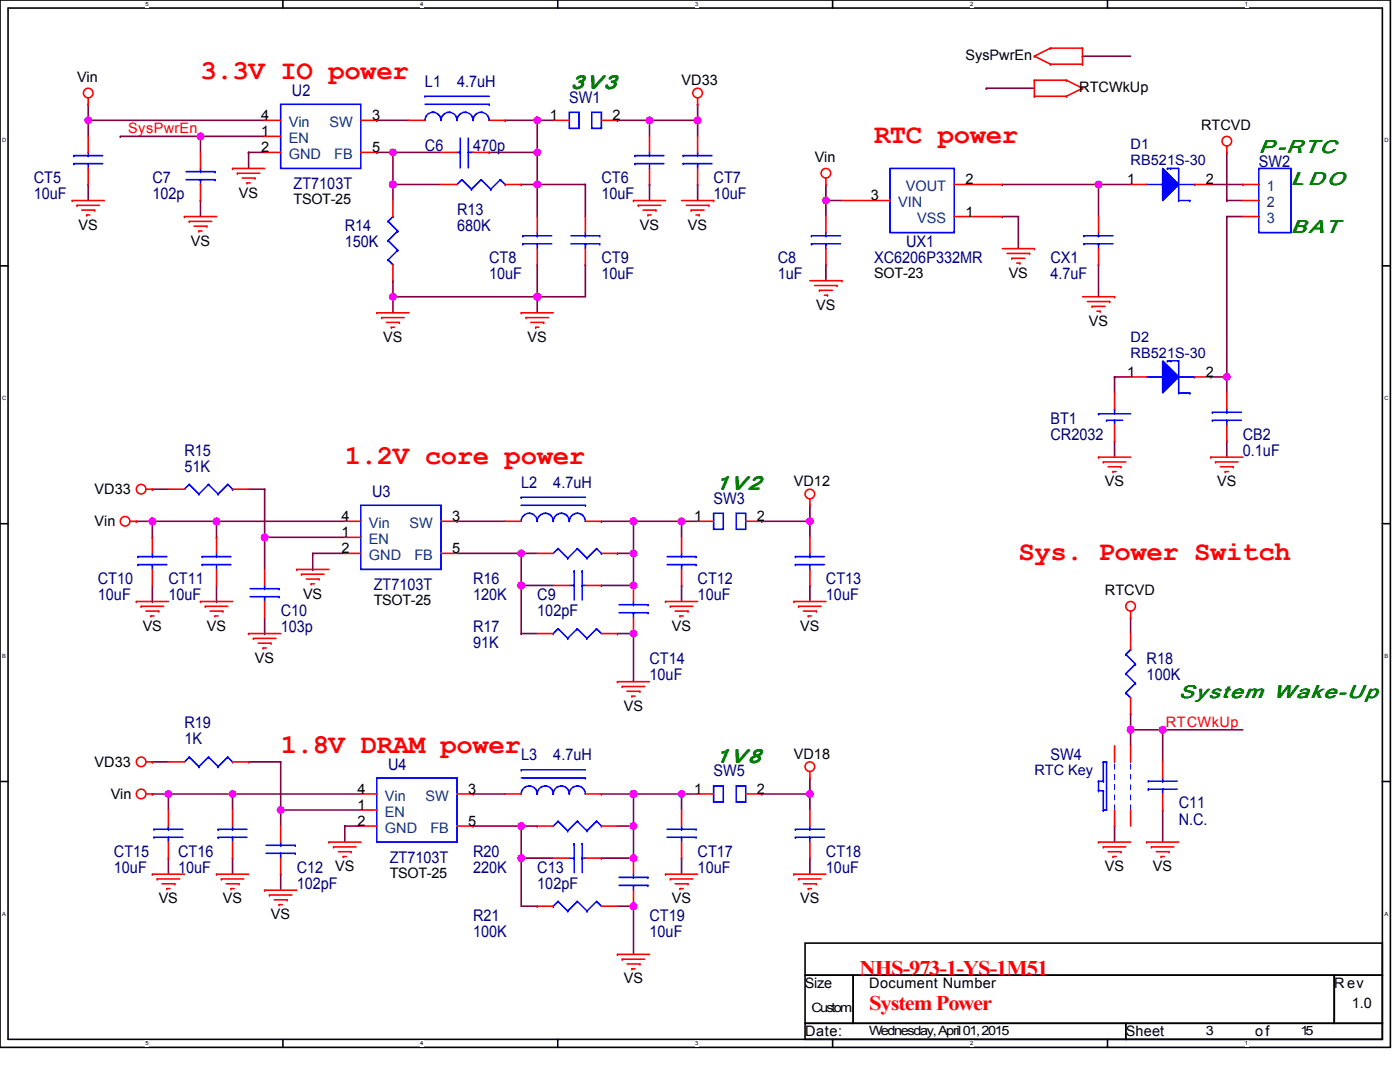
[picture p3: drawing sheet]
<svg xmlns="http://www.w3.org/2000/svg" width="279mm" height="216mm" viewBox="0 0 279 216" stroke-linecap="round" stroke-linejoin="round" font-family="sans-serif">
<defs><g id="words">
<g font-size="5.4" fill="#f00">
<text x="40" y="15.7">3.3V IO power</text>
<text x="174.4" y="28.5">RTC power</text>
<text x="68.8" y="92.5">1.2V core power</text>
<text x="203.2" y="111.7">Sys. Power Switch</text>
<text x="56" y="150.2">1.8V DRAM power</text>
</g>
<g font-size="4.2" fill="#f00">
<text x="171.5" y="194.5">NHS-973-1-YS-1M51</text>
<text x="173.5" y="201.5">System Power</text>
</g>
<g font-size="3.8" fill="#008000">
<text x="114" y="17.7">3V3</text>
<text x="251.2" y="30.5">P -RTC</text>
<text x="257.6" y="36.9">L DO</text>
<text x="257.6" y="46.5">B AT</text>
<text x="142.8" y="97.7">1V2</text>
<text x="235.2" y="139.3">System Wake-Up</text>
<text x="142.8" y="152.1">1V8</text>
</g>
<g font-size="3.2" fill="#000080">
<text x="84.8" y="17.3">L1</text>
<text x="91.2" y="17.3">4.7uH</text>
<text x="58.3" y="19.2">U2</text>
<text x="113.6" y="20.5">SW1</text>
<text x="84.8" y="30.1">C6</text>
<text x="94.4" y="30.1">470p</text>
<text x="251.2" y="33.3">SW2</text>
<text x="6.7" y="36.5">CT5</text>
<text x="6.7" y="39.7">10uF</text>
<text x="30.4" y="36.5">C7</text>
<text x="30.4" y="39.7">102p</text>
<text x="58.6" y="37.8">ZT7103T</text>
<text x="120" y="36.5">CT6</text>
<text x="120" y="39.7">10uF</text>
<text x="142.4" y="36.5">CT7</text>
<text x="142.4" y="39.7">10uF</text>
<text x="68.8" y="46.1">R14</text>
<text x="91.2" y="42.9">R13</text>
<text x="91.2" y="46.1">680K</text>
<text x="68.8" y="49.3">150K</text>
<text x="97.6" y="52.5">CT8</text>
<text x="120" y="52.5">CT9</text>
<text x="155.2" y="52.5">C8</text>
<text x="174.4" y="52.5">XC6206P332MR</text>
<text x="180.8" y="49.3">UX1</text>
<text x="209.6" y="52.5">CX1</text>
<text x="97.6" y="55.7">10uF</text>
<text x="120" y="55.7">10uF</text>
<text x="155.2" y="55.7">1uF</text>
<text x="209.6" y="55.7">4.7uF</text>
<text x="209.6" y="84.5">BT1</text>
<text x="209.6" y="87.7">CR2032</text>
<text x="248" y="87.7">CB2</text>
<text x="36.8" y="90.9">R15</text>
<text x="36.8" y="94.1">51K</text>
<text x="248" y="90.9">0.1uF</text>
<text x="74.3" y="99.2">U3</text>
<text x="104" y="97.3">L2</text>
<text x="110.4" y="97.3">4.7uH</text>
<text x="142.4" y="100.5">SW3</text>
<text x="19.5" y="116.5">CT10</text>
<text x="19.5" y="119.7">10uF</text>
<text x="33.6" y="116.5">CT11</text>
<text x="33.6" y="119.7">10uF</text>
<text x="74.6" y="117.8">ZT7103T</text>
<text x="94.4" y="116.5">R16</text>
<text x="94.4" y="119.7">120K</text>
<text x="107.2" y="119.7">C9</text>
<text x="139.2" y="116.5">CT12</text>
<text x="139.2" y="119.7">10uF</text>
<text x="164.8" y="116.5">CT13</text>
<text x="164.8" y="119.7">10uF</text>
<text x="56" y="122.9">C10</text>
<text x="107.2" y="122.9">102pF</text>
<text x="56" y="126.1">103p</text>
<text x="94.4" y="126.1">R17</text>
<text x="94.4" y="129.3">91K</text>
<text x="129.6" y="132.5">CT14</text>
<text x="129.6" y="135.7">10uF</text>
<text x="228.8" y="132.5">R18</text>
<text x="228.8" y="135.7">100K</text>
<text x="36.8" y="145.3">R19</text>
<text x="36.8" y="148.5">1K</text>
<text x="77.5" y="153.6">U4</text>
<text x="104" y="151.7">L3</text>
<text x="110.4" y="151.7">4.7uH</text>
<text x="142.4" y="154.9">SW5</text>
<text x="209.6" y="151.7">SW4</text>
<text x="235.2" y="161.3">C11</text>
<text x="235.2" y="164.5">N.C.</text>
<text x="22.7" y="170.9">CT15</text>
<text x="35.5" y="170.9">CT16</text>
<text x="77.8" y="172.2">ZT7103T</text>
<text x="94.4" y="170.9">R20</text>
<text x="139.2" y="170.9">CT17</text>
<text x="164.8" y="170.9">CT18</text>
<text x="22.7" y="174.1">10uF</text>
<text x="35.5" y="174.1">10uF</text>
<text x="59.2" y="174.1">C12</text>
<text x="59.2" y="177.3">102pF</text>
<text x="94.4" y="174.1">220K</text>
<text x="107.2" y="174.1">C13</text>
<text x="107.2" y="177.3">102pF</text>
<text x="139.2" y="174.1">10uF</text>
<text x="164.8" y="174.1">10uF</text>
<text x="94.4" y="183.7">R21</text>
<text x="129.6" y="183.7">CT19</text>
<text x="94.4" y="186.9">100K</text>
<text x="129.6" y="186.9">10uF</text>
</g>
<g font-size="2.9">
<text x="192.7" y="11.9">SysPwrEn</text>
<text x="15.4" y="16.4">Vin</text>
<text x="136" y="17">VD33</text>
<text x="215.4" y="18.3">RTCWkUp</text>
<text x="52.2" y="27.2">1</text>
<text x="52.2" y="24">4</text>
<text x="74.3" y="24">3</text>
<text x="109.8" y="24">1</text>
<text x="122.3" y="24">2</text>
<text x="239.7" y="26">RTCVD</text>
<text x="52.2" y="30.4">2</text>
<text x="74.3" y="30.4">5</text>
<text x="162.6" y="32.4">Vin</text>
<text x="47.7" y="39.4">VS</text>
<text x="58.6" y="40.7">TSOT-25</text>
<text x="173.8" y="40">3</text>
<text x="192.7" y="36.8">2</text>
<text x="225" y="36.8">1</text>
<text x="240.7" y="36.8">2</text>
<text x="15.7" y="45.8">VS</text>
<text x="127.7" y="45.8">VS</text>
<text x="137.3" y="45.8">VS</text>
<text x="192.7" y="43.2">1</text>
<text x="38.1" y="49">VS</text>
<text x="174.4" y="55.4">SOT-23</text>
<text x="201.3" y="55.4">VS</text>
<text x="162.9" y="61.8">VS</text>
<text x="217.3" y="65">VS</text>
<text x="76.5" y="68.2">VS</text>
<text x="105.3" y="68.2">VS</text>
<text x="225" y="75.2">1</text>
<text x="240.7" y="75.2">2</text>
<text x="18.9" y="98.6">VD33</text>
<text x="158.4" y="97">VD12</text>
<text x="220.5" y="97">VS</text>
<text x="242.9" y="97">VS</text>
<text x="18.9" y="105">Vin</text>
<text x="68.2" y="107.2">1</text>
<text x="68.2" y="104">4</text>
<text x="90.3" y="104">3</text>
<text x="138.6" y="104">1</text>
<text x="151.1" y="104">2</text>
<text x="68.2" y="110.4">2</text>
<text x="90.3" y="110.4">5</text>
<text x="60.5" y="119.4">VS</text>
<text x="220.5" y="118.8">RTCVD</text>
<text x="28.5" y="125.8">VS</text>
<text x="41.3" y="125.8">VS</text>
<text x="74.6" y="120.7">TSOT-25</text>
<text x="134.1" y="125.8">VS</text>
<text x="159.7" y="125.8">VS</text>
<text x="50.9" y="132.2">VS</text>
<text x="124.5" y="141.8">VS</text>
<text x="18.9" y="153">VD33</text>
<text x="158.4" y="151.4">VD18</text>
<text x="22.1" y="159.4">Vin</text>
<text x="71.4" y="161.6">1</text>
<text x="71.4" y="158.4">4</text>
<text x="93.5" y="158.4">3</text>
<text x="138.6" y="158.4">1</text>
<text x="151.1" y="158.4">2</text>
<text x="71.4" y="164.8">2</text>
<text x="93.5" y="164.8">5</text>
<text x="66.9" y="173.8">VS</text>
<text x="220.5" y="173.8">VS</text>
<text x="230.1" y="173.8">VS</text>
<text x="77.8" y="175.1">TSOT-25</text>
<text x="31.7" y="180.2">VS</text>
<text x="44.5" y="180.2">VS</text>
<text x="54.1" y="183.4">VS</text>
<text x="134.1" y="180.2">VS</text>
<text x="159.7" y="180.2">VS</text>
<text x="124.5" y="196.2">VS</text>
<text x="160.6" y="197.2">Size</text>
<text x="173.5" y="197.2">Document Number</text>
<text x="266.3" y="197.2">Rev</text>
<text x="269.8" y="201">1.0</text>
<text x="160.7" y="206.8">Date:</text>
<text x="224.7" y="206.8">Sheet</text>
<text x="250.5" y="206.8">of</text>
</g>
<g font-size="2.9" fill="#f00">
<text x="25.6" y="26.6">SysPwrEn</text>
<text x="232.7" y="145">RTCWkUp</text>
</g>
<g font-size="2.9" fill="#004080">
<text x="57.6" y="28.5">EN</text>
<text x="57.6" y="25.3">Vin</text>
<text x="65.7" y="25.3">SW</text>
<text x="57.6" y="31.7">GND</text>
<text x="66.7" y="31.7">FB</text>
<text x="179.2" y="41.3">VIN</text>
<text x="180.8" y="38.1">VOUT</text>
<text x="252.8" y="38.1">1</text>
<text x="252.8" y="41.3">2</text>
<text x="183" y="44.5">VSS</text>
<text x="252.8" y="44.5">3</text>
<text x="73.6" y="105.3">Vin</text>
<text x="81.7" y="105.3">SW</text>
<text x="73.6" y="108.5">EN</text>
<text x="73.6" y="111.7">GND</text>
<text x="82.7" y="111.7">FB</text>
<text x="76.8" y="159.7">Vin</text>
<text x="84.9" y="159.7">SW</text>
<text x="76.8" y="162.9">EN</text>
<text x="76.8" y="166.1">GND</text>
<text x="85.9" y="166.1">FB</text>
</g>
<g font-size="2.9" fill="#000080">
<text x="225.6" y="29.8">D1</text>
<text x="225.6" y="33">RB521S-30</text>
<text x="225.6" y="68.2">D2</text>
<text x="225.6" y="71.4">RB521S-30</text>
<text x="206.4" y="154.6">RTC Key</text>
</g>
<g font-size="2.6">
<text x="161.9" y="202">Custom</text>
<text x="173.5" y="206.5">Wednesday, April 01, 2015</text>
<text x="240.7" y="206.5">3</text>
<text x="259.6" y="206.5">15</text>
</g>
<g font-size="1.1">
<text x="29" y="1.2">5</text>
<text x="83.9" y="1.2">4</text>
<text x="138.7" y="1.2">3</text>
<text x="193.6" y="1.2">2</text>
<text x="248.5" y="1.2">1</text>
<text x=".4" y="28.4">D</text>
<text x="276.3" y="28.4">D</text>
<text x=".4" y="79.8">C</text>
<text x="276.3" y="79.8">C</text>
<text x=".4" y="131.2">B</text>
<text x="276.3" y="131.2">B</text>
<text x=".4" y="182.7">A</text>
<text x="276.3" y="182.7">A</text>
<text x="29" y="208.6">5</text>
<text x="83.9" y="208.6">4</text>
<text x="138.7" y="208.6">3</text>
<text x="193.6" y="208.6">2</text>
<text x="248.5" y="208.6">1</text>
</g>
</g></defs>
<path d="M0 0h277.5v209h-277.5zM1.6 1.6h274.3v205.8h-274.3z" fill="none" stroke="#000" stroke-width=".32"/>
<g fill="#fff">
<path d="M29 .2h.7v1.2h-.7z"/>
<path d="M29 207.6h.7v1.2h-.7z"/>
</g>
<path d="M56.5 0v1.6M56.5 207.4v1.6" fill="none" stroke="#000" stroke-width=".32"/>
<g fill="#fff">
<path d="M83.9 .2h.6v1.2h-.6z"/>
<path d="M83.9 207.6h.6v1.2h-.6z"/>
</g>
<path d="M111.3 0v1.6M111.3 207.4v1.6" fill="none" stroke="#000" stroke-width=".32"/>
<g fill="#fff">
<path d="M138.7 .2h.7v1.2h-.7z"/>
<path d="M138.7 207.6h.7v1.2h-.7z"/>
</g>
<path d="M166.2 0v1.6M166.2 207.4v1.6" fill="none" stroke="#000" stroke-width=".32"/>
<g fill="#fff">
<path d="M193.6 .2h.6v1.2h-.6z"/>
<path d="M193.6 207.6h.6v1.2h-.6z"/>
</g>
<path d="M221 0v1.6M221 207.4v1.6" fill="none" stroke="#000" stroke-width=".32"/>
<g fill="#fff">
<path d="M248.5 .2h.6v1.2h-.6z"/>
<path d="M248.5 207.6h.6v1.2h-.6z"/>
<path d="M.4 27.3h.8v1.3h-.8z"/>
<path d="M276.3 27.3h.8v1.3h-.8z"/>
<path d="M.4 78.8h.8v1.2h-.8z"/>
<path d="M276.3 78.8h.8v1.2h-.8z"/>
</g>
<path d="M0 53h1.6M275.9 53h1.6" fill="none" stroke="#000" stroke-width=".32"/>
<g fill="#fff">
<path d="M.4 130.2h.8v1.3h-.8z"/>
<path d="M276.3 130.2h.7v1.3h-.7z"/>
</g>
<path d="M0 104.5h1.6M275.9 104.5h1.6" fill="none" stroke="#000" stroke-width=".32"/>
<g fill="#fff">
<path d="M.4 181.7h.8v1.2h-.8z"/>
<path d="M276.3 181.7h.7v1.2h-.7z"/>
</g>
<path d="M0 155.9h1.6M275.9 155.9h1.6" fill="none" stroke="#000" stroke-width=".32"/>
<path d="M129.6 24v3.2" fill="none" stroke="#800040" stroke-width=".32"/>
<circle cx="129.6" cy="24" r=".16" fill="#800040"/>
<path d="M107.2 36.8h9.6" fill="none" stroke="#800040" stroke-width=".32"/>
<circle cx="107.2" cy="36.8" r=".16" fill="#800040"/>
<path d="M78.4 36.8v3.2" fill="none" stroke="#800040" stroke-width=".32"/>
<circle cx="78.4" cy="36.8" r=".16" fill="#800040"/>
<path d="M75.2 24h6.4" fill="none" stroke="#800040" stroke-width=".32"/>
<circle cx="75.2" cy="24" r=".16" fill="#800040"/>
<path d="M100.8 24h6.4" fill="none" stroke="#800040" stroke-width=".32"/>
<circle cx="100.8" cy="24" r=".16" fill="#800040"/>
<path d="M46.4 171.2v3.2" fill="none" stroke="#800040" stroke-width=".32"/>
<circle cx="46.4" cy="171.2" r=".16" fill="#800040"/>
<path d="M161.6 158.4v3.2" fill="none" stroke="#800040" stroke-width=".32"/>
<circle cx="161.6" cy="158.4" r=".16" fill="#800040"/>
<path d="M129.6 36.8v3.2" fill="none" stroke="#800040" stroke-width=".32"/>
<circle cx="129.6" cy="36.8" r=".16" fill="#800040"/>
<path d="M104 164.8h3.2" fill="none" stroke="#800040" stroke-width=".32"/>
<circle cx="107.2" cy="164.8" r=".16" fill="#800040"/>
<path d="M46.4 158.4v3.2" fill="none" stroke="#800040" stroke-width=".32"/>
<circle cx="46.4" cy="158.4" r=".16" fill="#800040"/>
<path d="M120 171.2h6.4" fill="none" stroke="#800040" stroke-width=".32"/>
<circle cx="120" cy="171.2" r=".16" fill="#800040"/>
<path d="M120 158.4h6.4" fill="none" stroke="#800040" stroke-width=".32"/>
<circle cx="120" cy="158.4" r=".16" fill="#800040"/>
<path d="M49.6 152h6.4" fill="none" stroke="#800040" stroke-width=".32"/>
<circle cx="49.6" cy="152" r=".16" fill="#800040"/>
<path d="M126.4 164.8v6.4" fill="none" stroke="#800040" stroke-width=".32"/>
<circle cx="126.4" cy="164.8" r=".16" fill="#800040"/>
<path d="M104 171.2h6.4" fill="none" stroke="#800040" stroke-width=".32"/>
<circle cx="104" cy="171.2" r=".16" fill="#800040"/>
<path d="M30.4 152h3.2" fill="none" stroke="#800040" stroke-width=".32"/>
<circle cx="30.4" cy="152" r=".16" fill="#800040"/>
<path d="M40 27.2h12.8" fill="none" stroke="#800040" stroke-width=".32"/>
<circle cx="40" cy="27.2" r=".16" fill="#800040"/>
<path d="M216 11.2h9.6" fill="none" stroke="#800040" stroke-width=".32"/>
<circle cx="216" cy="11.2" r=".16" fill="#800040"/>
<path d="M104 180.8h3.2" fill="none" stroke="#800040" stroke-width=".32"/>
<circle cx="107.2" cy="180.8" r=".16" fill="#800040"/>
<path d="M123.2 180.8h3.2" fill="none" stroke="#800040" stroke-width=".32"/>
<circle cx="126.4" cy="180.8" r=".16" fill="#800040"/>
<path d="M56 161.6h16" fill="none" stroke="#800040" stroke-width=".32"/>
<circle cx="56" cy="161.6" r=".16" fill="#800040"/>
<path d="M107.2 30.4v6.4" fill="none" stroke="#800040" stroke-width=".32"/>
<circle cx="107.2" cy="30.4" r=".16" fill="#800040"/>
<path d="M104 36.8h3.2" fill="none" stroke="#800040" stroke-width=".32"/>
<circle cx="104" cy="36.8" r=".16" fill="#800040"/>
<path d="M126.4 158.4v6.4" fill="none" stroke="#800040" stroke-width=".32"/>
<circle cx="126.4" cy="158.4" r=".16" fill="#800040"/>
<path d="M123.2 164.8h3.2" fill="none" stroke="#800040" stroke-width=".32"/>
<circle cx="126.4" cy="164.8" r=".16" fill="#800040"/>
<path d="M78.4 36.8h9.6" fill="none" stroke="#800040" stroke-width=".32"/>
<circle cx="78.4" cy="36.8" r=".16" fill="#800040"/>
<path d="M136 158.4h3.2" fill="none" stroke="#800040" stroke-width=".32"/>
<circle cx="136" cy="158.4" r=".16" fill="#800040"/>
<path d="M107.2 24v6.4" fill="none" stroke="#800040" stroke-width=".32"/>
<circle cx="107.2" cy="24" r=".16" fill="#800040"/>
<path d="M97.6 30.4h9.6" fill="none" stroke="#800040" stroke-width=".32"/>
<circle cx="97.6" cy="30.4" r=".16" fill="#800040"/>
<path d="M30.4 158.4h3.2" fill="none" stroke="#800040" stroke-width=".32"/>
<circle cx="30.4" cy="158.4" r=".16" fill="#800040"/>
<path d="M104 164.8v6.4" fill="none" stroke="#800040" stroke-width=".32"/>
<circle cx="104" cy="164.8" r=".16" fill="#800040"/>
<path d="M139.2 36.8v3.2" fill="none" stroke="#800040" stroke-width=".32"/>
<circle cx="139.2" cy="36.8" r=".16" fill="#800040"/>
<path d="M17.6 20.8v3.2" fill="none" stroke="#800040" stroke-width=".32"/>
<circle cx="17.6" cy="20.8" r=".16" fill="#800040"/>
<path d="M139.2 24v3.2" fill="none" stroke="#800040" stroke-width=".32"/>
<circle cx="139.2" cy="24" r=".16" fill="#800040"/>
<path d="M161.6 171.2v3.2" fill="none" stroke="#800040" stroke-width=".32"/>
<circle cx="161.6" cy="171.2" r=".16" fill="#800040"/>
<path d="M56 174.4v3.2" fill="none" stroke="#800040" stroke-width=".32"/>
<circle cx="56" cy="174.4" r=".16" fill="#800040"/>
<path d="M94.4 158.4h6.4" fill="none" stroke="#800040" stroke-width=".32"/>
<circle cx="94.4" cy="158.4" r=".16" fill="#800040"/>
<path d="M17.6 36.8v3.2" fill="none" stroke="#800040" stroke-width=".32"/>
<circle cx="17.6" cy="36.8" r=".16" fill="#800040"/>
<path d="M75.2 30.4h3.2" fill="none" stroke="#800040" stroke-width=".32"/>
<circle cx="75.2" cy="30.4" r=".16" fill="#800040"/>
<path d="M33.6 171.2v3.2" fill="none" stroke="#800040" stroke-width=".32"/>
<circle cx="33.6" cy="171.2" r=".16" fill="#800040"/>
<path d="M94.4 164.8h9.6" fill="none" stroke="#800040" stroke-width=".32"/>
<circle cx="94.4" cy="164.8" r=".16" fill="#800040"/>
<path d="M129.6 24h9.6" fill="none" stroke="#800040" stroke-width=".32"/>
<circle cx="129.6" cy="24" r=".16" fill="#800040"/>
<path d="M152 158.4h9.6" fill="none" stroke="#800040" stroke-width=".32"/>
<circle cx="152" cy="158.4" r=".16" fill="#800040"/>
<path d="M116.8 36.8v6.4" fill="none" stroke="#800040" stroke-width=".32"/>
<circle cx="116.8" cy="36.8" r=".16" fill="#800040"/>
<path d="M139.2 20.8v3.2" fill="none" stroke="#800040" stroke-width=".32"/>
<circle cx="139.2" cy="20.8" r=".16" fill="#800040"/>
<path d="M107.2 24h3.2" fill="none" stroke="#800040" stroke-width=".32"/>
<circle cx="107.2" cy="24" r=".16" fill="#800040"/>
<path d="M136 171.2v3.2" fill="none" stroke="#800040" stroke-width=".32"/>
<circle cx="136" cy="171.2" r=".16" fill="#800040"/>
<path d="M136 158.4v3.2" fill="none" stroke="#800040" stroke-width=".32"/>
<circle cx="136" cy="158.4" r=".16" fill="#800040"/>
<path d="M78.4 56v3.2" fill="none" stroke="#800040" stroke-width=".32"/>
<circle cx="78.4" cy="56" r=".16" fill="#800040"/>
<path d="M78.4 30.4h9.6" fill="none" stroke="#800040" stroke-width=".32"/>
<circle cx="78.4" cy="30.4" r=".16" fill="#800040"/>
<path d="M107.2 36.8v6.4" fill="none" stroke="#800040" stroke-width=".32"/>
<circle cx="107.2" cy="36.8" r=".16" fill="#800040"/>
<path d="M222.4 164.8v3.2" fill="none" stroke="#800040" stroke-width=".32"/>
<circle cx="222.4" cy="164.8" r=".16" fill="#800040"/>
<path d="M225.6 142.4v3.2" fill="none" stroke="#800040" stroke-width=".32"/>
<circle cx="225.6" cy="142.4" r=".16" fill="#800040"/>
<path d="M225.6 145.6h6.4" fill="none" stroke="#800040" stroke-width=".32"/>
<circle cx="225.6" cy="145.6" r=".16" fill="#800040"/>
<path d="M232 145.6v6.4" fill="none" stroke="#800040" stroke-width=".32"/>
<circle cx="232" cy="145.6" r=".16" fill="#800040"/>
<path d="M225.6 145.6v3.2" fill="none" stroke="#800040" stroke-width=".32"/>
<circle cx="225.6" cy="145.6" r=".16" fill="#800040"/>
<path d="M232 145.6h16" fill="none" stroke="#800040" stroke-width=".32"/>
<circle cx="232" cy="145.6" r=".16" fill="#800040"/>
<path d="M225.6 123.2v3.2" fill="none" stroke="#800040" stroke-width=".32"/>
<circle cx="225.6" cy="123.2" r=".16" fill="#800040"/>
<path d="M232 161.6v6.4" fill="none" stroke="#800040" stroke-width=".32"/>
<circle cx="232" cy="161.6" r=".16" fill="#800040"/>
<path d="M196.8 17.6h9.6" fill="none" stroke="#800040" stroke-width=".32"/>
<circle cx="196.8" cy="17.6" r=".16" fill="#800040"/>
<path d="M17.6 24v3.2" fill="none" stroke="#800040" stroke-width=".32"/>
<circle cx="17.6" cy="24" r=".16" fill="#800040"/>
<path d="M120 104h6.4" fill="none" stroke="#800040" stroke-width=".32"/>
<circle cx="120" cy="104" r=".16" fill="#800040"/>
<path d="M104 116.8h6.4" fill="none" stroke="#800040" stroke-width=".32"/>
<circle cx="104" cy="116.8" r=".16" fill="#800040"/>
<path d="M46.4 158.4h25.6" fill="none" stroke="#800040" stroke-width=".32"/>
<circle cx="46.4" cy="158.4" r=".16" fill="#800040"/>
<path d="M104 110.4v6.4" fill="none" stroke="#800040" stroke-width=".32"/>
<circle cx="104" cy="110.4" r=".16" fill="#800040"/>
<path d="M30.4 104h12.8" fill="none" stroke="#800040" stroke-width=".32"/>
<circle cx="30.4" cy="104" r=".16" fill="#800040"/>
<path d="M136 104v3.2" fill="none" stroke="#800040" stroke-width=".32"/>
<circle cx="136" cy="104" r=".16" fill="#800040"/>
<path d="M62.4 110.4h6.4" fill="none" stroke="#800040" stroke-width=".32"/>
<circle cx="62.4" cy="110.4" r=".16" fill="#800040"/>
<path d="M104 126.4h3.2" fill="none" stroke="#800040" stroke-width=".32"/>
<circle cx="104" cy="126.4" r=".16" fill="#800040"/>
<path d="M43.2 116.8v3.2" fill="none" stroke="#800040" stroke-width=".32"/>
<circle cx="43.2" cy="120" r=".16" fill="#800040"/>
<path d="M136 104h3.2" fill="none" stroke="#800040" stroke-width=".32"/>
<circle cx="136" cy="104" r=".16" fill="#800040"/>
<path d="M43.2 104v3.2" fill="none" stroke="#800040" stroke-width=".32"/>
<circle cx="43.2" cy="107.2" r=".16" fill="#800040"/>
<path d="M152 104h9.6" fill="none" stroke="#800040" stroke-width=".32"/>
<circle cx="152" cy="104" r=".16" fill="#800040"/>
<path d="M116.8 52.8v6.4" fill="none" stroke="#800040" stroke-width=".32"/>
<circle cx="116.8" cy="52.8" r=".16" fill="#800040"/>
<path d="M161.6 104v3.2" fill="none" stroke="#800040" stroke-width=".32"/>
<circle cx="161.6" cy="104" r=".16" fill="#800040"/>
<path d="M30.4 104v3.2" fill="none" stroke="#800040" stroke-width=".32"/>
<circle cx="30.4" cy="107.2" r=".16" fill="#800040"/>
<path d="M91.2 104h9.6" fill="none" stroke="#800040" stroke-width=".32"/>
<circle cx="91.2" cy="104" r=".16" fill="#800040"/>
<path d="M104 110.4h3.2" fill="none" stroke="#800040" stroke-width=".32"/>
<circle cx="104" cy="110.4" r=".16" fill="#800040"/>
<path d="M161.6 116.8v3.2" fill="none" stroke="#800040" stroke-width=".32"/>
<circle cx="161.6" cy="116.8" r=".16" fill="#800040"/>
<path d="M120 116.8h6.4" fill="none" stroke="#800040" stroke-width=".32"/>
<circle cx="120" cy="116.8" r=".16" fill="#800040"/>
<path d="M33.6 158.4v3.2" fill="none" stroke="#800040" stroke-width=".32"/>
<circle cx="33.6" cy="158.4" r=".16" fill="#800040"/>
<path d="M78.4 59.2h28.8" fill="none" stroke="#800040" stroke-width=".32"/>
<circle cx="78.4" cy="59.2" r=".16" fill="#800040"/>
<path d="M126.4 104v6.4" fill="none" stroke="#800040" stroke-width=".32"/>
<circle cx="126.4" cy="104" r=".16" fill="#800040"/>
<path d="M104 116.8v9.6" fill="none" stroke="#800040" stroke-width=".32"/>
<circle cx="104" cy="116.8" r=".16" fill="#800040"/>
<path d="M52.8 107.2v6.4" fill="none" stroke="#800040" stroke-width=".32"/>
<circle cx="52.8" cy="107.2" r=".16" fill="#800040"/>
<path d="M136 116.8v3.2" fill="none" stroke="#800040" stroke-width=".32"/>
<circle cx="136" cy="116.8" r=".16" fill="#800040"/>
<path d="M126.4 110.4v6.4" fill="none" stroke="#800040" stroke-width=".32"/>
<circle cx="126.4" cy="110.4" r=".16" fill="#800040"/>
<path d="M123.2 110.4h3.2" fill="none" stroke="#800040" stroke-width=".32"/>
<circle cx="123.2" cy="110.4" r=".16" fill="#800040"/>
<path d="M52.8 123.2v3.2" fill="none" stroke="#800040" stroke-width=".32"/>
<circle cx="52.8" cy="126.4" r=".16" fill="#800040"/>
<path d="M68.8 164.8h3.2" fill="none" stroke="#800040" stroke-width=".32"/>
<circle cx="68.8" cy="164.8" r=".16" fill="#800040"/>
<path d="M30.4 116.8v3.2" fill="none" stroke="#800040" stroke-width=".32"/>
<circle cx="30.4" cy="120" r=".16" fill="#800040"/>
<path d="M126.4 104h9.6" fill="none" stroke="#800040" stroke-width=".32"/>
<circle cx="126.4" cy="104" r=".16" fill="#800040"/>
<path d="M52.8 107.2h16" fill="none" stroke="#800040" stroke-width=".32"/>
<circle cx="52.8" cy="107.2" r=".16" fill="#800040"/>
<path d="M49.6 30.4v3.2" fill="none" stroke="#800040" stroke-width=".32"/>
<circle cx="49.6" cy="30.4" r=".16" fill="#800040"/>
<path d="M33.6 158.4h12.8" fill="none" stroke="#800040" stroke-width=".32"/>
<circle cx="33.6" cy="158.4" r=".16" fill="#800040"/>
<path d="M161.6 100.8v3.2" fill="none" stroke="#800040" stroke-width=".32"/>
<circle cx="161.6" cy="100.8" r=".16" fill="#800040"/>
<path d="M27.2 104h3.2" fill="none" stroke="#800040" stroke-width=".32"/>
<circle cx="27.2" cy="104" r=".16" fill="#800040"/>
<path d="M43.2 104h25.6" fill="none" stroke="#800040" stroke-width=".32"/>
<circle cx="43.2" cy="104" r=".16" fill="#800040"/>
<path d="M56 161.6v3.2" fill="none" stroke="#800040" stroke-width=".32"/>
<circle cx="56" cy="161.6" r=".16" fill="#800040"/>
<path d="M56 152v9.6" fill="none" stroke="#800040" stroke-width=".32"/>
<circle cx="56" cy="152" r=".16" fill="#800040"/>
<path d="M161.6 155.2v3.2" fill="none" stroke="#800040" stroke-width=".32"/>
<circle cx="161.6" cy="155.2" r=".16" fill="#800040"/>
<path d="M123.2 24h6.4" fill="none" stroke="#800040" stroke-width=".32"/>
<circle cx="123.2" cy="24" r=".16" fill="#800040"/>
<path d="M68.8 164.8v3.2" fill="none" stroke="#800040" stroke-width=".32"/>
<circle cx="68.8" cy="164.8" r=".16" fill="#800040"/>
<path d="M78.4 59.2v3.2" fill="none" stroke="#800040" stroke-width=".32"/>
<circle cx="78.4" cy="59.2" r=".16" fill="#800040"/>
<path d="M107.2 52.8v6.4" fill="none" stroke="#800040" stroke-width=".32"/>
<circle cx="107.2" cy="52.8" r=".16" fill="#800040"/>
<path d="M107.2 59.2v3.2" fill="none" stroke="#800040" stroke-width=".32"/>
<circle cx="107.2" cy="59.2" r=".16" fill="#800040"/>
<path d="M62.4 110.4v3.2" fill="none" stroke="#800040" stroke-width=".32"/>
<circle cx="62.4" cy="113.6" r=".16" fill="#800040"/>
<path d="M126.4 126.4v9.6" fill="none" stroke="#800040" stroke-width=".32"/>
<circle cx="126.4" cy="126.4" r=".16" fill="#800040"/>
<path d="M107.2 59.2h9.6" fill="none" stroke="#800040" stroke-width=".32"/>
<circle cx="107.2" cy="59.2" r=".16" fill="#800040"/>
<path d="M126.4 180.8v9.6" fill="none" stroke="#800040" stroke-width=".32"/>
<circle cx="126.4" cy="180.8" r=".16" fill="#800040"/>
<path d="M123.2 126.4h3.2" fill="none" stroke="#800040" stroke-width=".32"/>
<circle cx="123.2" cy="126.4" r=".16" fill="#800040"/>
<path d="M49.6 30.4h3.2" fill="none" stroke="#800040" stroke-width=".32"/>
<circle cx="49.6" cy="30.4" r=".16" fill="#800040"/>
<path d="M78.4 30.4v6.4" fill="none" stroke="#800040" stroke-width=".32"/>
<circle cx="78.4" cy="30.4" r=".16" fill="#800040"/>
<path d="M40 40v3.2" fill="none" stroke="#800040" stroke-width=".32"/>
<circle cx="40" cy="40" r=".16" fill="#800040"/>
<path d="M17.6 24h35.2" fill="none" stroke="#800040" stroke-width=".32"/>
<circle cx="17.6" cy="24" r=".16" fill="#800040"/>
<path d="M91.2 110.4h12.8" fill="none" stroke="#800040" stroke-width=".32"/>
<circle cx="104" cy="110.4" r=".16" fill="#800040"/>
<path d="M126.4 158.4h9.6" fill="none" stroke="#800040" stroke-width=".32"/>
<circle cx="126.4" cy="158.4" r=".16" fill="#800040"/>
<path d="M104 171.2v9.6" fill="none" stroke="#800040" stroke-width=".32"/>
<circle cx="104" cy="171.2" r=".16" fill="#800040"/>
<path d="M40 27.2v3.2" fill="none" stroke="#800040" stroke-width=".32"/>
<circle cx="40" cy="27.2" r=".16" fill="#800040"/>
<path d="M24 27.2h16" fill="none" stroke="#800040" stroke-width=".32"/>
<circle cx="24" cy="27.2" r=".16" fill="#800040"/>
<path d="M30.4 97.6h3.2" fill="none" stroke="#800040" stroke-width=".32"/>
<circle cx="30.4" cy="97.6" r=".16" fill="#800040"/>
<path d="M49.6 97.6h3.2" fill="none" stroke="#800040" stroke-width=".32"/>
<circle cx="52.8" cy="97.6" r=".16" fill="#800040"/>
<path d="M52.8 97.6v9.6" fill="none" stroke="#800040" stroke-width=".32"/>
<circle cx="52.8" cy="107.2" r=".16" fill="#800040"/>
<path d="M222.4 75.2h3.2" fill="none" stroke="#800040" stroke-width=".32"/>
<circle cx="222.4" cy="75.2" r=".16" fill="#800040"/>
<path d="M222.4 75.2v3.2" fill="none" stroke="#800040" stroke-width=".32"/>
<circle cx="222.4" cy="75.2" r=".16" fill="#800040"/>
<path d="M222.4 88v3.2" fill="none" stroke="#800040" stroke-width=".32"/>
<circle cx="222.4" cy="88" r=".16" fill="#800040"/>
<path d="M241.6 75.2h3.2" fill="none" stroke="#800040" stroke-width=".32"/>
<circle cx="241.6" cy="75.2" r=".16" fill="#800040"/>
<path d="M244.8 75.2v3.2" fill="none" stroke="#800040" stroke-width=".32"/>
<circle cx="244.8" cy="75.2" r=".16" fill="#800040"/>
<path d="M244.8 88v3.2" fill="none" stroke="#800040" stroke-width=".32"/>
<circle cx="244.8" cy="88" r=".16" fill="#800040"/>
<path d="M164.8 40h3.2" fill="none" stroke="#800040" stroke-width=".32"/>
<circle cx="164.8" cy="40" r=".16" fill="#800040"/>
<path d="M164.8 36.8v3.2" fill="none" stroke="#800040" stroke-width=".32"/>
<circle cx="164.8" cy="36.8" r=".16" fill="#800040"/>
<path d="M200 43.2h3.2" fill="none" stroke="#800040" stroke-width=".32"/>
<circle cx="200" cy="43.2" r=".16" fill="#800040"/>
<path d="M203.2 43.2v6.4" fill="none" stroke="#800040" stroke-width=".32"/>
<circle cx="203.2" cy="43.2" r=".16" fill="#800040"/>
<path d="M219.2 36.8v6.4" fill="none" stroke="#800040" stroke-width=".32"/>
<circle cx="219.2" cy="36.8" r=".16" fill="#800040"/>
<path d="M219.2 52.8v6.4" fill="none" stroke="#800040" stroke-width=".32"/>
<circle cx="219.2" cy="52.8" r=".16" fill="#800040"/>
<path d="M200 36.8h19.2" fill="none" stroke="#800040" stroke-width=".32"/>
<circle cx="200" cy="36.8" r=".16" fill="#800040"/>
<path d="M244.8 43.2v32" fill="none" stroke="#800040" stroke-width=".32"/>
<circle cx="244.8" cy="43.2" r=".16" fill="#800040"/>
<path d="M244.8 43.2h3.2" fill="none" stroke="#800040" stroke-width=".32"/>
<circle cx="244.8" cy="43.2" r=".16" fill="#800040"/>
<path d="M244.8 30.4v9.6" fill="none" stroke="#800040" stroke-width=".32"/>
<circle cx="244.8" cy="30.4" r=".16" fill="#800040"/>
<path d="M244.8 40h3.2" fill="none" stroke="#800040" stroke-width=".32"/>
<circle cx="244.8" cy="40" r=".16" fill="#800040"/>
<path d="M164.8 40v3.2" fill="none" stroke="#800040" stroke-width=".32"/>
<circle cx="164.8" cy="40" r=".16" fill="#800040"/>
<path d="M241.6 36.8h6.4" fill="none" stroke="#800040" stroke-width=".32"/>
<circle cx="248" cy="36.8" r=".16" fill="#800040"/>
<path d="M219.2 36.8h6.4" fill="none" stroke="#800040" stroke-width=".32"/>
<circle cx="219.2" cy="36.8" r=".16" fill="#800040"/>
<path d="M164.8 52.8v3.2" fill="none" stroke="#800040" stroke-width=".32"/>
<circle cx="164.8" cy="52.8" r=".16" fill="#800040"/>
<path d="M209.6 9.6h6.4" fill="none" stroke="#f00" stroke-width=".32"/>
<circle cx="209.6" cy="9.6" r=".16" fill="#f00"/>
<path d="M209.6 9.6l-3.2 1.6" fill="none" stroke="#f00" stroke-width=".32"/>
<circle cx="206.4" cy="11.2" r=".16" fill="#f00"/>
<path d="M206.4 11.2l3.2 1.6" fill="none" stroke="#f00" stroke-width=".32"/>
<circle cx="209.6" cy="12.8" r=".16" fill="#f00"/>
<path d="M209.6 12.8h6.4" fill="none" stroke="#f00" stroke-width=".32"/>
<circle cx="216" cy="12.8" r=".16" fill="#f00"/>
<path d="M216 9.6v3.2" fill="none" stroke="#f00" stroke-width=".32"/>
<circle cx="216" cy="9.6" r=".16" fill="#f00"/>
<path d="M206.4 16h6.4" fill="none" stroke="#f00" stroke-width=".32"/>
<circle cx="212.8" cy="16" r=".16" fill="#f00"/>
<path d="M212.8 16l3.2 1.6" fill="none" stroke="#f00" stroke-width=".32"/>
<circle cx="216" cy="17.6" r=".16" fill="#f00"/>
<path d="M216 17.6l-3.2 1.6" fill="none" stroke="#f00" stroke-width=".32"/>
<circle cx="212.8" cy="19.2" r=".16" fill="#f00"/>
<path d="M206.4 19.2h6.4" fill="none" stroke="#f00" stroke-width=".32"/>
<circle cx="206.4" cy="19.2" r=".16" fill="#f00"/>
<path d="M206.4 16v3.2" fill="none" stroke="#f00" stroke-width=".32"/>
<circle cx="206.4" cy="16" r=".16" fill="#f00"/>
<path d="M139.2 19.5v1.3" fill="none" stroke="#f00" stroke-width=".32"/>
<circle cx="139.2" cy="20.8" r=".16" fill="#f00"/>
<g fill="none" stroke="#f00" stroke-width=".32">
<path d="M161.6 153.9v1.3"/>
<circle cx="139.2" cy="18.6" r=".96"/>
</g>
<circle cx="161.6" cy="155.2" r=".16" fill="#f00"/>
<g fill="none" stroke="#f00" stroke-width=".32">
<path d="M29.1 152h1.3"/>
<circle cx="161.6" cy="153" r=".96"/>
</g>
<circle cx="30.4" cy="152" r=".16" fill="#f00"/>
<g fill="none" stroke="#f00" stroke-width=".32">
<path d="M17.6 19.5v1.3"/>
<circle cx="28.2" cy="152" r=".96"/>
</g>
<circle cx="17.6" cy="20.8" r=".16" fill="#f00"/>
<g fill="none" stroke="#f00" stroke-width=".32">
<path d="M29.1 158.4h1.3"/>
<circle cx="17.6" cy="18.6" r=".96"/>
</g>
<circle cx="30.4" cy="158.4" r=".16" fill="#f00"/>
<g fill="none" stroke="#f00" stroke-width=".32">
<path d="M104 62.4h6.4"/>
<circle cx="28.2" cy="158.4" r=".96"/>
</g>
<circle cx="104" cy="62.4" r=".16" fill="#f00"/>
<path d="M105 63.4h4.5" fill="none" stroke="#f00" stroke-width=".32"/>
<circle cx="105" cy="63.4" r=".16" fill="#f00"/>
<path d="M105.9 64.3h2.6" fill="none" stroke="#f00" stroke-width=".32"/>
<circle cx="108.5" cy="64.3" r=".16" fill="#f00"/>
<path d="M106.9 65.3h.6" fill="none" stroke="#f00" stroke-width=".32"/>
<circle cx="106.9" cy="65.3" r=".16" fill="#f00"/>
<path d="M126.4 40h6.4" fill="none" stroke="#f00" stroke-width=".32"/>
<circle cx="126.4" cy="40" r=".16" fill="#f00"/>
<path d="M127.4 41h4.5" fill="none" stroke="#f00" stroke-width=".32"/>
<circle cx="127.4" cy="41" r=".16" fill="#f00"/>
<path d="M128.3 41.9h2.6" fill="none" stroke="#f00" stroke-width=".32"/>
<circle cx="130.9" cy="41.9" r=".16" fill="#f00"/>
<path d="M129.3 42.9h.6" fill="none" stroke="#f00" stroke-width=".32"/>
<circle cx="129.3" cy="42.9" r=".16" fill="#f00"/>
<path d="M136 40h6.4" fill="none" stroke="#f00" stroke-width=".32"/>
<circle cx="142.4" cy="40" r=".16" fill="#f00"/>
<path d="M137 41h4.5" fill="none" stroke="#f00" stroke-width=".32"/>
<circle cx="141.5" cy="41" r=".16" fill="#f00"/>
<path d="M137.9 41.9h2.6" fill="none" stroke="#f00" stroke-width=".32"/>
<circle cx="137.9" cy="41.9" r=".16" fill="#f00"/>
<path d="M138.9 42.9h.6" fill="none" stroke="#f00" stroke-width=".32"/>
<circle cx="139.5" cy="42.9" r=".16" fill="#f00"/>
<path d="M132.8 174.4h6.4" fill="none" stroke="#f00" stroke-width=".32"/>
<circle cx="132.8" cy="174.4" r=".16" fill="#f00"/>
<path d="M133.8 175.4h4.5" fill="none" stroke="#f00" stroke-width=".32"/>
<circle cx="133.8" cy="175.4" r=".16" fill="#f00"/>
<path d="M134.7 176.3h2.6" fill="none" stroke="#f00" stroke-width=".32"/>
<circle cx="137.3" cy="176.3" r=".16" fill="#f00"/>
<path d="M135.7 177.3h.6" fill="none" stroke="#f00" stroke-width=".32"/>
<circle cx="135.7" cy="177.3" r=".16" fill="#f00"/>
<path d="M158.4 174.4h6.4" fill="none" stroke="#f00" stroke-width=".32"/>
<circle cx="158.4" cy="174.4" r=".16" fill="#f00"/>
<path d="M159.4 175.4h4.5" fill="none" stroke="#f00" stroke-width=".32"/>
<circle cx="159.4" cy="175.4" r=".16" fill="#f00"/>
<path d="M160.3 176.3h2.6" fill="none" stroke="#f00" stroke-width=".32"/>
<circle cx="162.9" cy="176.3" r=".16" fill="#f00"/>
<path d="M161.3 177.3h.6" fill="none" stroke="#f00" stroke-width=".32"/>
<circle cx="161.3" cy="177.3" r=".16" fill="#f00"/>
<path d="M219.2 168h6.4" fill="none" stroke="#f00" stroke-width=".32"/>
<circle cx="219.2" cy="168" r=".16" fill="#f00"/>
<path d="M220.2 169h4.5" fill="none" stroke="#f00" stroke-width=".32"/>
<circle cx="220.2" cy="169" r=".16" fill="#f00"/>
<path d="M221.2 169.9h2.5" fill="none" stroke="#f00" stroke-width=".32"/>
<circle cx="223.7" cy="169.9" r=".16" fill="#f00"/>
<path d="M222.1 170.9h.7" fill="none" stroke="#f00" stroke-width=".32"/>
<circle cx="222.1" cy="170.9" r=".16" fill="#f00"/>
<path d="M228.8 168h6.4" fill="none" stroke="#f00" stroke-width=".32"/>
<circle cx="228.8" cy="168" r=".16" fill="#f00"/>
<path d="M229.8 169h4.5" fill="none" stroke="#f00" stroke-width=".32"/>
<circle cx="229.8" cy="169" r=".16" fill="#f00"/>
<path d="M230.8 169.9h2.5" fill="none" stroke="#f00" stroke-width=".32"/>
<circle cx="233.3" cy="169.9" r=".16" fill="#f00"/>
<path d="M231.7 170.9h.7" fill="none" stroke="#f00" stroke-width=".32"/>
<circle cx="231.7" cy="170.9" r=".16" fill="#f00"/>
<path d="M158.4 120h6.4" fill="none" stroke="#f00" stroke-width=".32"/>
<circle cx="158.4" cy="120" r=".16" fill="#f00"/>
<path d="M159.4 121h4.5" fill="none" stroke="#f00" stroke-width=".32"/>
<circle cx="159.4" cy="121" r=".16" fill="#f00"/>
<path d="M160.3 121.9h2.6" fill="none" stroke="#f00" stroke-width=".32"/>
<circle cx="162.9" cy="121.9" r=".16" fill="#f00"/>
<path d="M161.3 122.9h.6" fill="none" stroke="#f00" stroke-width=".32"/>
<circle cx="161.3" cy="122.9" r=".16" fill="#f00"/>
<path d="M161.6 99.5v1.3" fill="none" stroke="#f00" stroke-width=".32"/>
<circle cx="161.6" cy="100.8" r=".16" fill="#f00"/>
<g fill="none" stroke="#f00" stroke-width=".32">
<path d="M132.8 120h6.4"/>
<circle cx="161.6" cy="98.6" r=".96"/>
</g>
<circle cx="132.8" cy="120" r=".16" fill="#f00"/>
<path d="M133.8 121h4.5" fill="none" stroke="#f00" stroke-width=".32"/>
<circle cx="133.8" cy="121" r=".16" fill="#f00"/>
<path d="M134.7 121.9h2.6" fill="none" stroke="#f00" stroke-width=".32"/>
<circle cx="137.3" cy="121.9" r=".16" fill="#f00"/>
<path d="M135.7 122.9h.6" fill="none" stroke="#f00" stroke-width=".32"/>
<circle cx="135.7" cy="122.9" r=".16" fill="#f00"/>
<path d="M25.9 104h1.3" fill="none" stroke="#f00" stroke-width=".32"/>
<circle cx="27.2" cy="104" r=".16" fill="#f00"/>
<g fill="none" stroke="#f00" stroke-width=".32">
<path d="M225.6 121.9v1.3"/>
<circle cx="25" cy="104" r=".96"/>
</g>
<circle cx="225.6" cy="123.2" r=".16" fill="#f00"/>
<g fill="none" stroke="#f00" stroke-width=".32">
<path d="M123.2 190.4h6.4"/>
<circle cx="225.6" cy="121" r=".96"/>
</g>
<circle cx="123.2" cy="190.4" r=".16" fill="#f00"/>
<path d="M124.2 191.4h4.5" fill="none" stroke="#f00" stroke-width=".32"/>
<circle cx="124.2" cy="191.4" r=".16" fill="#f00"/>
<path d="M125.1 192.3h2.6" fill="none" stroke="#f00" stroke-width=".32"/>
<circle cx="127.7" cy="192.3" r=".16" fill="#f00"/>
<path d="M126.1 193.3h.6" fill="none" stroke="#f00" stroke-width=".32"/>
<circle cx="126.1" cy="193.3" r=".16" fill="#f00"/>
<path d="M65.6 168h6.4" fill="none" stroke="#f00" stroke-width=".32"/>
<circle cx="65.6" cy="168" r=".16" fill="#f00"/>
<path d="M66.6 169h4.5" fill="none" stroke="#f00" stroke-width=".32"/>
<circle cx="66.6" cy="169" r=".16" fill="#f00"/>
<path d="M67.5 169.9h2.6" fill="none" stroke="#f00" stroke-width=".32"/>
<circle cx="70.1" cy="169.9" r=".16" fill="#f00"/>
<path d="M68.5 170.9h.6" fill="none" stroke="#f00" stroke-width=".32"/>
<circle cx="68.5" cy="170.9" r=".16" fill="#f00"/>
<path d="M52.8 177.6h6.4" fill="none" stroke="#f00" stroke-width=".32"/>
<circle cx="52.8" cy="177.6" r=".16" fill="#f00"/>
<path d="M53.8 178.6h4.5" fill="none" stroke="#f00" stroke-width=".32"/>
<circle cx="53.8" cy="178.6" r=".16" fill="#f00"/>
<path d="M54.7 179.5h2.6" fill="none" stroke="#f00" stroke-width=".32"/>
<circle cx="57.3" cy="179.5" r=".16" fill="#f00"/>
<path d="M55.7 180.5h.6" fill="none" stroke="#f00" stroke-width=".32"/>
<circle cx="55.7" cy="180.5" r=".16" fill="#f00"/>
<path d="M43.2 174.4h6.4" fill="none" stroke="#f00" stroke-width=".32"/>
<circle cx="43.2" cy="174.4" r=".16" fill="#f00"/>
<path d="M44.2 175.4h4.5" fill="none" stroke="#f00" stroke-width=".32"/>
<circle cx="44.2" cy="175.4" r=".16" fill="#f00"/>
<path d="M45.1 176.3h2.6" fill="none" stroke="#f00" stroke-width=".32"/>
<circle cx="47.7" cy="176.3" r=".16" fill="#f00"/>
<path d="M46.1 177.3h.6" fill="none" stroke="#f00" stroke-width=".32"/>
<circle cx="46.1" cy="177.3" r=".16" fill="#f00"/>
<path d="M30.4 174.4h6.4" fill="none" stroke="#f00" stroke-width=".32"/>
<circle cx="30.4" cy="174.4" r=".16" fill="#f00"/>
<path d="M31.4 175.4h4.5" fill="none" stroke="#f00" stroke-width=".32"/>
<circle cx="31.4" cy="175.4" r=".16" fill="#f00"/>
<path d="M32.3 176.3h2.6" fill="none" stroke="#f00" stroke-width=".32"/>
<circle cx="34.9" cy="176.3" r=".16" fill="#f00"/>
<path d="M33.3 177.3h.6" fill="none" stroke="#f00" stroke-width=".32"/>
<circle cx="33.3" cy="177.3" r=".16" fill="#f00"/>
<path d="M123.2 136h6.4" fill="none" stroke="#f00" stroke-width=".32"/>
<circle cx="123.2" cy="136" r=".16" fill="#f00"/>
<path d="M124.2 137h4.5" fill="none" stroke="#f00" stroke-width=".32"/>
<circle cx="124.2" cy="137" r=".16" fill="#f00"/>
<path d="M125.1 137.9h2.6" fill="none" stroke="#f00" stroke-width=".32"/>
<circle cx="127.7" cy="137.9" r=".16" fill="#f00"/>
<path d="M126.1 138.9h.6" fill="none" stroke="#f00" stroke-width=".32"/>
<circle cx="126.1" cy="138.9" r=".16" fill="#f00"/>
<path d="M59.2 113.6h6.4" fill="none" stroke="#f00" stroke-width=".32"/>
<circle cx="59.2" cy="113.6" r=".16" fill="#f00"/>
<path d="M60.2 114.6h4.5" fill="none" stroke="#f00" stroke-width=".32"/>
<circle cx="60.2" cy="114.6" r=".16" fill="#f00"/>
<path d="M61.1 115.5h2.6" fill="none" stroke="#f00" stroke-width=".32"/>
<circle cx="63.7" cy="115.5" r=".16" fill="#f00"/>
<path d="M62.1 116.5h.6" fill="none" stroke="#f00" stroke-width=".32"/>
<circle cx="62.1" cy="116.5" r=".16" fill="#f00"/>
<path d="M49.6 126.4h6.4" fill="none" stroke="#f00" stroke-width=".32"/>
<circle cx="49.6" cy="126.4" r=".16" fill="#f00"/>
<path d="M50.6 127.4h4.5" fill="none" stroke="#f00" stroke-width=".32"/>
<circle cx="50.6" cy="127.4" r=".16" fill="#f00"/>
<path d="M51.5 128.3h2.6" fill="none" stroke="#f00" stroke-width=".32"/>
<circle cx="54.1" cy="128.3" r=".16" fill="#f00"/>
<path d="M52.5 129.3h.6" fill="none" stroke="#f00" stroke-width=".32"/>
<circle cx="52.5" cy="129.3" r=".16" fill="#f00"/>
<path d="M40 120h6.4" fill="none" stroke="#f00" stroke-width=".32"/>
<circle cx="40" cy="120" r=".16" fill="#f00"/>
<path d="M41 121h4.5" fill="none" stroke="#f00" stroke-width=".32"/>
<circle cx="41" cy="121" r=".16" fill="#f00"/>
<path d="M41.9 121.9h2.6" fill="none" stroke="#f00" stroke-width=".32"/>
<circle cx="44.5" cy="121.9" r=".16" fill="#f00"/>
<path d="M42.9 122.9h.6" fill="none" stroke="#f00" stroke-width=".32"/>
<circle cx="42.9" cy="122.9" r=".16" fill="#f00"/>
<path d="M27.2 120h6.4" fill="none" stroke="#f00" stroke-width=".32"/>
<circle cx="27.2" cy="120" r=".16" fill="#f00"/>
<path d="M28.2 121h4.5" fill="none" stroke="#f00" stroke-width=".32"/>
<circle cx="28.2" cy="121" r=".16" fill="#f00"/>
<path d="M29.1 121.9h2.6" fill="none" stroke="#f00" stroke-width=".32"/>
<circle cx="31.7" cy="121.9" r=".16" fill="#f00"/>
<path d="M30.1 122.9h.6" fill="none" stroke="#f00" stroke-width=".32"/>
<circle cx="30.1" cy="122.9" r=".16" fill="#f00"/>
<path d="M75.2 62.4h6.4" fill="none" stroke="#f00" stroke-width=".32"/>
<circle cx="75.2" cy="62.4" r=".16" fill="#f00"/>
<path d="M76.2 63.4h4.5" fill="none" stroke="#f00" stroke-width=".32"/>
<circle cx="76.2" cy="63.4" r=".16" fill="#f00"/>
<path d="M77.1 64.3h2.6" fill="none" stroke="#f00" stroke-width=".32"/>
<circle cx="79.7" cy="64.3" r=".16" fill="#f00"/>
<path d="M78.1 65.3h.6" fill="none" stroke="#f00" stroke-width=".32"/>
<circle cx="78.1" cy="65.3" r=".16" fill="#f00"/>
<path d="M46.4 33.6h6.4" fill="none" stroke="#f00" stroke-width=".32"/>
<circle cx="46.4" cy="33.6" r=".16" fill="#f00"/>
<path d="M47.4 34.6h4.5" fill="none" stroke="#f00" stroke-width=".32"/>
<circle cx="47.4" cy="34.6" r=".16" fill="#f00"/>
<path d="M48.3 35.5h2.6" fill="none" stroke="#f00" stroke-width=".32"/>
<circle cx="50.9" cy="35.5" r=".16" fill="#f00"/>
<path d="M49.3 36.5h.6" fill="none" stroke="#f00" stroke-width=".32"/>
<circle cx="49.3" cy="36.5" r=".16" fill="#f00"/>
<path d="M36.8 43.2h6.4" fill="none" stroke="#f00" stroke-width=".32"/>
<circle cx="36.8" cy="43.2" r=".16" fill="#f00"/>
<path d="M37.8 44.2h4.5" fill="none" stroke="#f00" stroke-width=".32"/>
<circle cx="37.8" cy="44.2" r=".16" fill="#f00"/>
<path d="M38.7 45.1h2.6" fill="none" stroke="#f00" stroke-width=".32"/>
<circle cx="41.3" cy="45.1" r=".16" fill="#f00"/>
<path d="M39.7 46.1h.6" fill="none" stroke="#f00" stroke-width=".32"/>
<circle cx="39.7" cy="46.1" r=".16" fill="#f00"/>
<path d="M14.4 40h6.4" fill="none" stroke="#f00" stroke-width=".32"/>
<circle cx="14.4" cy="40" r=".16" fill="#f00"/>
<path d="M15.4 41h4.5" fill="none" stroke="#f00" stroke-width=".32"/>
<circle cx="15.4" cy="41" r=".16" fill="#f00"/>
<path d="M16.3 41.9h2.6" fill="none" stroke="#f00" stroke-width=".32"/>
<circle cx="18.9" cy="41.9" r=".16" fill="#f00"/>
<path d="M17.3 42.9h.6" fill="none" stroke="#f00" stroke-width=".32"/>
<circle cx="17.3" cy="42.9" r=".16" fill="#f00"/>
<path d="M29.1 97.6h1.3" fill="none" stroke="#f00" stroke-width=".32"/>
<circle cx="30.4" cy="97.6" r=".16" fill="#f00"/>
<g fill="none" stroke="#f00" stroke-width=".32">
<path d="M219.2 91.2h6.4"/>
<circle cx="28.2" cy="97.6" r=".96"/>
</g>
<circle cx="219.2" cy="91.2" r=".16" fill="#f00"/>
<path d="M220.2 92.2h4.5" fill="none" stroke="#f00" stroke-width=".32"/>
<circle cx="220.2" cy="92.2" r=".16" fill="#f00"/>
<path d="M221.2 93.1h2.5" fill="none" stroke="#f00" stroke-width=".32"/>
<circle cx="223.7" cy="93.1" r=".16" fill="#f00"/>
<path d="M222.1 94.1h.7" fill="none" stroke="#f00" stroke-width=".32"/>
<circle cx="222.1" cy="94.1" r=".16" fill="#f00"/>
<path d="M200 49.6h6.4" fill="none" stroke="#f00" stroke-width=".32"/>
<circle cx="206.4" cy="49.6" r=".16" fill="#f00"/>
<path d="M201 50.6h4.5" fill="none" stroke="#f00" stroke-width=".32"/>
<circle cx="205.5" cy="50.6" r=".16" fill="#f00"/>
<path d="M201.9 51.5h2.6" fill="none" stroke="#f00" stroke-width=".32"/>
<circle cx="201.9" cy="51.5" r=".16" fill="#f00"/>
<path d="M202.9 52.5h.6" fill="none" stroke="#f00" stroke-width=".32"/>
<circle cx="203.5" cy="52.5" r=".16" fill="#f00"/>
<path d="M216 59.2h6.4" fill="none" stroke="#f00" stroke-width=".32"/>
<circle cx="222.4" cy="59.2" r=".16" fill="#f00"/>
<path d="M217 60.2h4.5" fill="none" stroke="#f00" stroke-width=".32"/>
<circle cx="221.5" cy="60.2" r=".16" fill="#f00"/>
<path d="M218 61.1h2.5" fill="none" stroke="#f00" stroke-width=".32"/>
<circle cx="218" cy="61.1" r=".16" fill="#f00"/>
<path d="M218.9 62.1h.7" fill="none" stroke="#f00" stroke-width=".32"/>
<circle cx="219.6" cy="62.1" r=".16" fill="#f00"/>
<path d="M164.8 35.5v1.3" fill="none" stroke="#f00" stroke-width=".32"/>
<circle cx="164.8" cy="36.8" r=".16" fill="#f00"/>
<g fill="none" stroke="#f00" stroke-width=".32">
<path d="M241.6 91.2h6.4"/>
<circle cx="164.8" cy="34.6" r=".96"/>
</g>
<circle cx="241.6" cy="91.2" r=".16" fill="#f00"/>
<path d="M242.6 92.2h4.5" fill="none" stroke="#f00" stroke-width=".32"/>
<circle cx="242.6" cy="92.2" r=".16" fill="#f00"/>
<path d="M243.6 93.1h2.5" fill="none" stroke="#f00" stroke-width=".32"/>
<circle cx="246.1" cy="93.1" r=".16" fill="#f00"/>
<path d="M244.5 94.1h.7" fill="none" stroke="#f00" stroke-width=".32"/>
<circle cx="244.5" cy="94.1" r=".16" fill="#f00"/>
<path d="M244.8 29.1v1.3" fill="none" stroke="#f00" stroke-width=".32"/>
<circle cx="244.8" cy="30.4" r=".16" fill="#f00"/>
<g fill="none" stroke="#f00" stroke-width=".32">
<path d="M161.6 56h6.4"/>
<circle cx="244.8" cy="28.2" r=".96"/>
</g>
<circle cx="168" cy="56" r=".16" fill="#f00"/>
<path d="M162.6 57h4.5" fill="none" stroke="#f00" stroke-width=".32"/>
<circle cx="167.1" cy="57" r=".16" fill="#f00"/>
<path d="M163.5 57.9h2.6" fill="none" stroke="#f00" stroke-width=".32"/>
<circle cx="163.5" cy="57.9" r=".16" fill="#f00"/>
<path d="M164.5 58.9h.6" fill="none" stroke="#f00" stroke-width=".32"/>
<circle cx="165.1" cy="58.9" r=".16" fill="#f00"/>
<path d="M160.7 188.2h115.2v6.4h-115.2zM160.7 194.6h9.6v9.6h-9.6zM170.3 194.6h96v9.6h-96zM266.3 194.6h9.6v9.6h-9.6zM160.7 204.2h64v3.2h-64zM224.7 204.2h51.2v3.2h-51.2z" fill="none" stroke="#000" stroke-width=".32"/>
<path d="M251.2 33.6h6.4v12.8h-6.4zM111.4 109.5l-1 .9" fill="none" stroke="#00f" stroke-width=".32"/>
<path d="M248 36.8h3.2M248 40h3.2M248 43.2h3.2" fill="none" stroke="#f00" stroke-width=".32"/>
<circle cx="111.4" cy="109.5" r=".16" fill="#00f"/>
<path d="M111.4 109.5l1.9 1.9" fill="none" stroke="#00f" stroke-width=".32"/>
<circle cx="113.3" cy="111.4" r=".16" fill="#00f"/>
<path d="M115.2 109.5l-1.9 1.9" fill="none" stroke="#00f" stroke-width=".32"/>
<circle cx="115.2" cy="109.5" r=".16" fill="#00f"/>
<path d="M115.2 109.5l1.9 1.9" fill="none" stroke="#00f" stroke-width=".32"/>
<circle cx="117.1" cy="111.4" r=".16" fill="#00f"/>
<path d="M119.1 109.5l-2 1.9" fill="none" stroke="#00f" stroke-width=".32"/>
<circle cx="119.1" cy="109.5" r=".16" fill="#00f"/>
<path d="M119.1 109.5l.9 .9" fill="none" stroke="#00f" stroke-width=".32"/>
<circle cx="120" cy="110.4" r=".16" fill="#00f"/>
<path d="M107.2 110.4h3.2M120 110.4h3.2" fill="none" stroke="#f00" stroke-width=".32"/>
<path d="M116.8 46.4v.7" fill="none" stroke="#00f" stroke-width=".32"/>
<circle cx="116.8" cy="47.1" r=".16" fill="#00f"/>
<path d="M113.9 48.7h5.8" fill="none" stroke="#00f" stroke-width=".32"/>
<circle cx="119.7" cy="48.7" r=".16" fill="#00f"/>
<path d="M113.9 47.1h5.8" fill="none" stroke="#00f" stroke-width=".32"/>
<circle cx="119.7" cy="47.1" r=".16" fill="#00f"/>
<path d="M116.8 48.7v.9" fill="none" stroke="#00f" stroke-width=".32"/>
<circle cx="116.8" cy="48.7" r=".16" fill="#00f"/>
<path d="M116.8 43.2v3.2M116.8 49.6v3.2" fill="none" stroke="#f00" stroke-width=".32"/>
<path d="M119.1 179.9l.9 .9" fill="none" stroke="#00f" stroke-width=".32"/>
<circle cx="119.1" cy="179.9" r=".16" fill="#00f"/>
<path d="M119.1 179.9l-2 1.9" fill="none" stroke="#00f" stroke-width=".32"/>
<circle cx="117.1" cy="181.8" r=".16" fill="#00f"/>
<path d="M115.2 179.9l1.9 1.9" fill="none" stroke="#00f" stroke-width=".32"/>
<circle cx="115.2" cy="179.9" r=".16" fill="#00f"/>
<path d="M115.2 179.9l-1.9 1.9" fill="none" stroke="#00f" stroke-width=".32"/>
<circle cx="113.3" cy="181.8" r=".16" fill="#00f"/>
<path d="M111.4 179.9l1.9 1.9" fill="none" stroke="#00f" stroke-width=".32"/>
<circle cx="111.4" cy="179.9" r=".16" fill="#00f"/>
<path d="M111.4 179.9l-1 .9" fill="none" stroke="#00f" stroke-width=".32"/>
<circle cx="110.4" cy="180.8" r=".16" fill="#00f"/>
<path d="M107.2 180.8h3.2M120 180.8h3.2" fill="none" stroke="#f00" stroke-width=".32"/>
<path d="M220.8 152v9.6" fill="none" stroke="#00f" stroke-width=".32"/>
<circle cx="220.8" cy="152" r=".16" fill="#00f"/>
<path d="M220.2 152h.6" fill="none" stroke="#00f" stroke-width=".32"/>
<circle cx="220.2" cy="152" r=".16" fill="#00f"/>
<path d="M220.2 152v3.9" fill="none" stroke="#00f" stroke-width=".32"/>
<circle cx="220.2" cy="155.9" r=".16" fill="#00f"/>
<path d="M219.2 155.9h1" fill="none" stroke="#00f" stroke-width=".32"/>
<circle cx="219.2" cy="155.9" r=".16" fill="#00f"/>
<path d="M219.2 155.9v1.9" fill="none" stroke="#00f" stroke-width=".32"/>
<circle cx="219.2" cy="157.8" r=".16" fill="#00f"/>
<path d="M219.2 157.8h1" fill="none" stroke="#00f" stroke-width=".32"/>
<circle cx="220.2" cy="157.8" r=".16" fill="#00f"/>
<path d="M220.2 157.8v3.8" fill="none" stroke="#00f" stroke-width=".32"/>
<circle cx="220.2" cy="161.6" r=".16" fill="#00f"/>
<path d="M220.2 161.6h.6" fill="none" stroke="#00f" stroke-width=".32"/>
<circle cx="220.2" cy="161.6" r=".16" fill="#00f"/>
<path d="M222.4 152h.1M225.6 152h.1M222.4 161.6v-9.6M225.6 161.6v-9.6" fill="none" stroke="#fff" stroke-width=".2" stroke-dasharray="1 1 1 1 1 1 1 1"/>
<path d="M222.4 152h.1M225.6 152h.1M222.4 161.6v-9.6M225.6 161.6v-9.6" fill="none" stroke="#00f" stroke-width=".2" stroke-dasharray="1 1 1 1 1 1 1 1"/>
<path d="M110.4 24h3.2M120 24h3.2M222.4 148.8v3.2M225.6 148.8v3.2M222.4 161.6v3.2M225.6 161.6v3.2" fill="none" stroke="#f00" stroke-width=".32"/>
<path d="M113.6 22.4h1.9v3.2h-1.9zM118.1 22.4h1.9v3.2h-1.9zM136 164.8v.7" fill="none" stroke="#00f" stroke-width=".32"/>
<circle cx="136" cy="165.5" r=".16" fill="#00f"/>
<path d="M133.1 167.1h5.8" fill="none" stroke="#00f" stroke-width=".32"/>
<circle cx="138.9" cy="167.1" r=".16" fill="#00f"/>
<path d="M133.1 165.5h5.8" fill="none" stroke="#00f" stroke-width=".32"/>
<circle cx="138.9" cy="165.5" r=".16" fill="#00f"/>
<path d="M136 167.1v.9" fill="none" stroke="#00f" stroke-width=".32"/>
<circle cx="136" cy="167.1" r=".16" fill="#00f"/>
<path d="M136 161.6v3.2M136 168v3.2" fill="none" stroke="#f00" stroke-width=".32"/>
<path d="M232 72l3.2 3.2-3.2 3.2z" fill="#00f"/>
<path d="M232 72l3.2 3.2-3.2 3.2zM235.2 72v6.4" fill="none" stroke="#00f" stroke-width=".32"/>
<circle cx="235.2" cy="78.4" r=".16" fill="#00f"/>
<path d="M228.8 75.2h3.2" fill="none" stroke="#00f" stroke-width=".32"/>
<circle cx="232" cy="75.2" r=".16" fill="#00f"/>
<path d="M235.2 75.2h3.2" fill="none" stroke="#00f" stroke-width=".32"/>
<circle cx="238.4" cy="75.2" r=".16" fill="#00f"/>
<path d="M235.2 78.4h2.3" fill="none" stroke="#00f" stroke-width=".32"/>
<circle cx="237.5" cy="78.4" r=".16" fill="#00f"/>
<path d="M233.6 72h1.6" fill="none" stroke="#00f" stroke-width=".32"/>
<circle cx="233.6" cy="72" r=".16" fill="#00f"/>
<path d="M233 72h.6" fill="none" stroke="#00f" stroke-width=".32"/>
<circle cx="233" cy="72" r=".16" fill="#00f"/>
<path d="M225.6 75.2h3.2M238.4 75.2h3.2" fill="none" stroke="#f00" stroke-width=".32"/>
<path d="M224.7 138.3l.9 .9" fill="none" stroke="#00f" stroke-width=".32"/>
<circle cx="224.7" cy="138.3" r=".16" fill="#00f"/>
<path d="M226.6 136.3l-1.9 2" fill="none" stroke="#00f" stroke-width=".32"/>
<circle cx="226.6" cy="136.3" r=".16" fill="#00f"/>
<path d="M224.7 134.4l1.9 1.9" fill="none" stroke="#00f" stroke-width=".32"/>
<circle cx="224.7" cy="134.4" r=".16" fill="#00f"/>
<path d="M226.6 132.5l-1.9 1.9" fill="none" stroke="#00f" stroke-width=".32"/>
<circle cx="226.6" cy="132.5" r=".16" fill="#00f"/>
<path d="M224.7 130.6l1.9 1.9" fill="none" stroke="#00f" stroke-width=".32"/>
<circle cx="224.7" cy="130.6" r=".16" fill="#00f"/>
<path d="M225.6 129.6l-.9 1" fill="none" stroke="#00f" stroke-width=".32"/>
<circle cx="225.6" cy="129.6" r=".16" fill="#00f"/>
<path d="M68.8 107.2h3.2M68.8 110.4h3.2M68.8 104h3.2M88 110.4h3.2M88 104h3.2M225.6 126.4v3.2M225.6 139.2v3.2" fill="none" stroke="#f00" stroke-width=".32"/>
<path d="M107.2 46.4v.7M72 100.8h16v12.8h-16z" fill="none" stroke="#00f" stroke-width=".32"/>
<circle cx="107.2" cy="47.1" r=".16" fill="#00f"/>
<path d="M104.3 48.7h5.8" fill="none" stroke="#00f" stroke-width=".32"/>
<circle cx="104.3" cy="48.7" r=".16" fill="#00f"/>
<path d="M104.3 47.1h5.8" fill="none" stroke="#00f" stroke-width=".32"/>
<circle cx="104.3" cy="47.1" r=".16" fill="#00f"/>
<path d="M107.2 48.7v.9" fill="none" stroke="#00f" stroke-width=".32"/>
<circle cx="107.2" cy="48.7" r=".16" fill="#00f"/>
<path d="M190.4 36.8h9.6M107.2 43.2v3.2M107.2 49.6v3.2M168 40h9.6M190.4 43.2h9.6" fill="none" stroke="#f00" stroke-width=".32"/>
<path d="M177.6 33.6h12.8v12.8h-12.8zM161.6 164.8v.7" fill="none" stroke="#00f" stroke-width=".32"/>
<circle cx="161.6" cy="165.5" r=".16" fill="#00f"/>
<path d="M158.7 167.1h5.8" fill="none" stroke="#00f" stroke-width=".32"/>
<circle cx="158.7" cy="167.1" r=".16" fill="#00f"/>
<path d="M158.7 165.5h5.8" fill="none" stroke="#00f" stroke-width=".32"/>
<circle cx="158.7" cy="165.5" r=".16" fill="#00f"/>
<path d="M161.6 167.1v.9" fill="none" stroke="#00f" stroke-width=".32"/>
<circle cx="161.6" cy="167.1" r=".16" fill="#00f"/>
<path d="M161.6 161.6v3.2M161.6 168v3.2" fill="none" stroke="#f00" stroke-width=".32"/>
<path d="M37.8 151.1l-1 .9" fill="none" stroke="#00f" stroke-width=".32"/>
<circle cx="37.8" cy="151.1" r=".16" fill="#00f"/>
<path d="M37.8 151.1l1.9 1.9" fill="none" stroke="#00f" stroke-width=".32"/>
<circle cx="39.7" cy="153" r=".16" fill="#00f"/>
<path d="M41.6 151.1l-1.9 1.9" fill="none" stroke="#00f" stroke-width=".32"/>
<circle cx="41.6" cy="151.1" r=".16" fill="#00f"/>
<path d="M41.6 151.1l1.9 1.9" fill="none" stroke="#00f" stroke-width=".32"/>
<circle cx="43.5" cy="153" r=".16" fill="#00f"/>
<path d="M45.5 151.1l-2 1.9" fill="none" stroke="#00f" stroke-width=".32"/>
<circle cx="45.5" cy="151.1" r=".16" fill="#00f"/>
<path d="M45.5 151.1l.9 .9" fill="none" stroke="#00f" stroke-width=".32"/>
<circle cx="46.4" cy="152" r=".16" fill="#00f"/>
<path d="M33.6 152h3.2M46.4 152h3.2" fill="none" stroke="#f00" stroke-width=".32"/>
<path d="M164.8 46.4v.7" fill="none" stroke="#00f" stroke-width=".32"/>
<circle cx="164.8" cy="47.1" r=".16" fill="#00f"/>
<path d="M161.9 48.7h5.8" fill="none" stroke="#00f" stroke-width=".32"/>
<circle cx="161.9" cy="48.7" r=".16" fill="#00f"/>
<path d="M161.9 47.1h5.8" fill="none" stroke="#00f" stroke-width=".32"/>
<circle cx="161.9" cy="47.1" r=".16" fill="#00f"/>
<path d="M164.8 48.7v.9" fill="none" stroke="#00f" stroke-width=".32"/>
<circle cx="164.8" cy="48.7" r=".16" fill="#00f"/>
<path d="M164.8 43.2v3.2M164.8 49.6v3.2" fill="none" stroke="#f00" stroke-width=".32"/>
<path d="M30.4 110.4v.7" fill="none" stroke="#00f" stroke-width=".32"/>
<circle cx="30.4" cy="111.1" r=".16" fill="#00f"/>
<path d="M27.5 112.7h5.8" fill="none" stroke="#00f" stroke-width=".32"/>
<circle cx="27.5" cy="112.7" r=".16" fill="#00f"/>
<path d="M27.5 111.1h5.8" fill="none" stroke="#00f" stroke-width=".32"/>
<circle cx="27.5" cy="111.1" r=".16" fill="#00f"/>
<path d="M30.4 112.7v.9" fill="none" stroke="#00f" stroke-width=".32"/>
<circle cx="30.4" cy="112.7" r=".16" fill="#00f"/>
<path d="M30.4 107.2v3.2M30.4 113.6v3.2" fill="none" stroke="#f00" stroke-width=".32"/>
<path d="M119.1 125.5l.9 .9" fill="none" stroke="#00f" stroke-width=".32"/>
<circle cx="119.1" cy="125.5" r=".16" fill="#00f"/>
<path d="M119.1 125.5l-2 1.9" fill="none" stroke="#00f" stroke-width=".32"/>
<circle cx="117.1" cy="127.4" r=".16" fill="#00f"/>
<path d="M115.2 125.5l1.9 1.9" fill="none" stroke="#00f" stroke-width=".32"/>
<circle cx="115.2" cy="125.5" r=".16" fill="#00f"/>
<path d="M115.2 125.5l-1.9 1.9" fill="none" stroke="#00f" stroke-width=".32"/>
<circle cx="113.3" cy="127.4" r=".16" fill="#00f"/>
<path d="M111.4 125.5l1.9 1.9" fill="none" stroke="#00f" stroke-width=".32"/>
<circle cx="111.4" cy="125.5" r=".16" fill="#00f"/>
<path d="M111.4 125.5l-1 .9" fill="none" stroke="#00f" stroke-width=".32"/>
<circle cx="110.4" cy="126.4" r=".16" fill="#00f"/>
<path d="M107.2 126.4h3.2M120 126.4h3.2" fill="none" stroke="#f00" stroke-width=".32"/>
<path d="M37.8 96.7l-1 .9" fill="none" stroke="#00f" stroke-width=".32"/>
<circle cx="37.8" cy="96.7" r=".16" fill="#00f"/>
<path d="M37.8 96.7l1.9 1.9" fill="none" stroke="#00f" stroke-width=".32"/>
<circle cx="39.7" cy="98.6" r=".16" fill="#00f"/>
<path d="M41.6 96.7l-1.9 1.9" fill="none" stroke="#00f" stroke-width=".32"/>
<circle cx="41.6" cy="96.7" r=".16" fill="#00f"/>
<path d="M41.6 96.7l1.9 1.9" fill="none" stroke="#00f" stroke-width=".32"/>
<circle cx="43.5" cy="98.6" r=".16" fill="#00f"/>
<path d="M45.5 96.7l-2 1.9" fill="none" stroke="#00f" stroke-width=".32"/>
<circle cx="45.5" cy="96.7" r=".16" fill="#00f"/>
<path d="M45.5 96.7l.9 .9" fill="none" stroke="#00f" stroke-width=".32"/>
<circle cx="46.4" cy="97.6" r=".16" fill="#00f"/>
<path d="M33.6 97.6h3.2M46.4 97.6h3.2" fill="none" stroke="#f00" stroke-width=".32"/>
<path d="M111.4 163.9l-1 .9" fill="none" stroke="#00f" stroke-width=".32"/>
<circle cx="111.4" cy="163.9" r=".16" fill="#00f"/>
<path d="M111.4 163.9l1.9 1.9" fill="none" stroke="#00f" stroke-width=".32"/>
<circle cx="113.3" cy="165.8" r=".16" fill="#00f"/>
<path d="M115.2 163.9l-1.9 1.9" fill="none" stroke="#00f" stroke-width=".32"/>
<circle cx="115.2" cy="163.9" r=".16" fill="#00f"/>
<path d="M115.2 163.9l1.9 1.9" fill="none" stroke="#00f" stroke-width=".32"/>
<circle cx="117.1" cy="165.8" r=".16" fill="#00f"/>
<path d="M119.1 163.9l-2 1.9" fill="none" stroke="#00f" stroke-width=".32"/>
<circle cx="119.1" cy="163.9" r=".16" fill="#00f"/>
<path d="M119.1 163.9l.9 .9" fill="none" stroke="#00f" stroke-width=".32"/>
<circle cx="120" cy="164.8" r=".16" fill="#00f"/>
<path d="M107.2 164.8h3.2M120 164.8h3.2" fill="none" stroke="#f00" stroke-width=".32"/>
<path d="M116.2 171.2h.6" fill="none" stroke="#00f" stroke-width=".32"/>
<circle cx="116.2" cy="171.2" r=".16" fill="#00f"/>
<path d="M114.6 168.3v5.8" fill="none" stroke="#00f" stroke-width=".32"/>
<circle cx="114.6" cy="168.3" r=".16" fill="#00f"/>
<path d="M116.2 168.3v5.8" fill="none" stroke="#00f" stroke-width=".32"/>
<circle cx="116.2" cy="168.3" r=".16" fill="#00f"/>
<path d="M113.6 171.2h1" fill="none" stroke="#00f" stroke-width=".32"/>
<circle cx="114.6" cy="171.2" r=".16" fill="#00f"/>
<path d="M110.4 171.2h3.2M116.8 171.2h3.2" fill="none" stroke="#f00" stroke-width=".32"/>
<path d="M129.6 30.4v.7" fill="none" stroke="#00f" stroke-width=".32"/>
<circle cx="129.6" cy="31.1" r=".16" fill="#00f"/>
<path d="M126.7 32.7h5.8" fill="none" stroke="#00f" stroke-width=".32"/>
<circle cx="126.7" cy="32.7" r=".16" fill="#00f"/>
<path d="M126.7 31.1h5.8" fill="none" stroke="#00f" stroke-width=".32"/>
<circle cx="126.7" cy="31.1" r=".16" fill="#00f"/>
<path d="M129.6 32.7v.9" fill="none" stroke="#00f" stroke-width=".32"/>
<circle cx="129.6" cy="32.7" r=".16" fill="#00f"/>
<path d="M129.6 27.2v3.2M129.6 33.6v3.2" fill="none" stroke="#f00" stroke-width=".32"/>
<path d="M136 110.4v.7" fill="none" stroke="#00f" stroke-width=".32"/>
<circle cx="136" cy="111.1" r=".16" fill="#00f"/>
<path d="M133.1 112.7h5.8" fill="none" stroke="#00f" stroke-width=".32"/>
<circle cx="138.9" cy="112.7" r=".16" fill="#00f"/>
<path d="M133.1 111.1h5.8" fill="none" stroke="#00f" stroke-width=".32"/>
<circle cx="138.9" cy="111.1" r=".16" fill="#00f"/>
<path d="M136 112.7v.9" fill="none" stroke="#00f" stroke-width=".32"/>
<circle cx="136" cy="112.7" r=".16" fill="#00f"/>
<path d="M136 107.2v3.2M136 113.6v3.2" fill="none" stroke="#f00" stroke-width=".32"/>
<path d="M220.8 83.9h3.2" fill="none" stroke="#00f" stroke-width=".32"/>
<circle cx="220.8" cy="83.9" r=".16" fill="#00f"/>
<path d="M219.2 82.6h6.4" fill="none" stroke="#00f" stroke-width=".32"/>
<circle cx="219.2" cy="82.6" r=".16" fill="#00f"/>
<path d="M222.4 83.9v.9" fill="none" stroke="#00f" stroke-width=".32"/>
<circle cx="222.4" cy="83.9" r=".16" fill="#00f"/>
<path d="M222.4 81.6v1" fill="none" stroke="#00f" stroke-width=".32"/>
<circle cx="222.4" cy="81.6" r=".16" fill="#00f"/>
<path d="M222.4 78.4v3.2M222.4 84.8v3.2M139.2 104h3.2M148.8 104h3.2" fill="none" stroke="#f00" stroke-width=".32"/>
<path d="M142.4 102.4h1.9v3.2h-1.9zM146.9 102.4h1.9v3.2h-1.9zM126.4 120v.7" fill="none" stroke="#00f" stroke-width=".32"/>
<circle cx="126.4" cy="120.7" r=".16" fill="#00f"/>
<path d="M123.5 122.3h5.8" fill="none" stroke="#00f" stroke-width=".32"/>
<circle cx="129.3" cy="122.3" r=".16" fill="#00f"/>
<path d="M123.5 120.7h5.8" fill="none" stroke="#00f" stroke-width=".32"/>
<circle cx="129.3" cy="120.7" r=".16" fill="#00f"/>
<path d="M126.4 122.3v.9" fill="none" stroke="#00f" stroke-width=".32"/>
<circle cx="126.4" cy="122.3" r=".16" fill="#00f"/>
<path d="M126.4 116.8v3.2M126.4 123.2v3.2" fill="none" stroke="#f00" stroke-width=".32"/>
<path d="M17.6 30.4v.7" fill="none" stroke="#00f" stroke-width=".32"/>
<circle cx="17.6" cy="31.1" r=".16" fill="#00f"/>
<path d="M14.7 32.7h5.8" fill="none" stroke="#00f" stroke-width=".32"/>
<circle cx="14.7" cy="32.7" r=".16" fill="#00f"/>
<path d="M14.7 31.1h5.8" fill="none" stroke="#00f" stroke-width=".32"/>
<circle cx="14.7" cy="31.1" r=".16" fill="#00f"/>
<path d="M17.6 32.7v.9" fill="none" stroke="#00f" stroke-width=".32"/>
<circle cx="17.6" cy="32.7" r=".16" fill="#00f"/>
<path d="M17.6 27.2v3.2M17.6 33.6v3.2" fill="none" stroke="#f00" stroke-width=".32"/>
<path d="M84.8 20.8h12.8" fill="none" stroke="#00f" stroke-width=".32"/>
<circle cx="97.6" cy="20.8" r=".16" fill="#00f"/>
<path d="M84.8 19.2h12.8" fill="none" stroke="#00f" stroke-width=".32"/>
<circle cx="84.8" cy="19.2" r=".16" fill="#00f"/>
<path d="M40 33.6v.7M84.8 24a1.59 1.59 0 0 1 1.6-1.6 1.59 1.59 0 0 1 1.6 1.6 1.59 1.59 0 0 1 1.6-1.6 1.59 1.59 0 0 1 1.6 1.6 1.59 1.59 0 0 1 1.6-1.6 1.59 1.59 0 0 1 1.6 1.6 1.59 1.59 0 0 1 1.6-1.6 1.59 1.59 0 0 1 1.6 1.6" fill="none" stroke="#00f" stroke-width=".32"/>
<path d="M81.6 24h3.2M97.6 24h3.2" fill="none" stroke="#f00" stroke-width=".32"/>
<circle cx="40" cy="34.3" r=".16" fill="#00f"/>
<path d="M37.1 35.9h5.8" fill="none" stroke="#00f" stroke-width=".32"/>
<circle cx="42.9" cy="35.9" r=".16" fill="#00f"/>
<path d="M37.1 34.3h5.8" fill="none" stroke="#00f" stroke-width=".32"/>
<circle cx="42.9" cy="34.3" r=".16" fill="#00f"/>
<path d="M40 35.9v.9" fill="none" stroke="#00f" stroke-width=".32"/>
<circle cx="40" cy="35.9" r=".16" fill="#00f"/>
<path d="M40 30.4v3.2M40 36.8v3.2" fill="none" stroke="#f00" stroke-width=".32"/>
<path d="M104 155.2h12.8" fill="none" stroke="#00f" stroke-width=".32"/>
<circle cx="116.8" cy="155.2" r=".16" fill="#00f"/>
<path d="M104 153.6h12.8" fill="none" stroke="#00f" stroke-width=".32"/>
<circle cx="104" cy="153.6" r=".16" fill="#00f"/>
<path d="M139.2 30.4v.7M104 158.4a1.59 1.59 0 0 1 1.6-1.6 1.6 1.6 0 0 1 1.6 1.6 1.59 1.59 0 0 1 1.6-1.6 1.6 1.6 0 0 1 1.6 1.6 1.59 1.59 0 0 1 1.6-1.6 1.6 1.6 0 0 1 1.6 1.6 1.59 1.59 0 0 1 1.6-1.6 1.59 1.59 0 0 1 1.6 1.6" fill="none" stroke="#00f" stroke-width=".32"/>
<path d="M100.8 158.4h3.2M116.8 158.4h3.2" fill="none" stroke="#f00" stroke-width=".32"/>
<circle cx="139.2" cy="31.1" r=".16" fill="#00f"/>
<path d="M136.3 32.7h5.8" fill="none" stroke="#00f" stroke-width=".32"/>
<circle cx="136.3" cy="32.7" r=".16" fill="#00f"/>
<path d="M136.3 31.1h5.8" fill="none" stroke="#00f" stroke-width=".32"/>
<circle cx="136.3" cy="31.1" r=".16" fill="#00f"/>
<path d="M139.2 32.7v.9" fill="none" stroke="#00f" stroke-width=".32"/>
<circle cx="139.2" cy="32.7" r=".16" fill="#00f"/>
<path d="M139.2 27.2v3.2M139.2 33.6v3.2" fill="none" stroke="#f00" stroke-width=".32"/>
<path d="M56 168v.7" fill="none" stroke="#00f" stroke-width=".32"/>
<circle cx="56" cy="168.7" r=".16" fill="#00f"/>
<path d="M53.1 170.3h5.8" fill="none" stroke="#00f" stroke-width=".32"/>
<circle cx="58.9" cy="170.3" r=".16" fill="#00f"/>
<path d="M53.1 168.7h5.8" fill="none" stroke="#00f" stroke-width=".32"/>
<circle cx="58.9" cy="168.7" r=".16" fill="#00f"/>
<path d="M56 170.3v.9" fill="none" stroke="#00f" stroke-width=".32"/>
<circle cx="56" cy="170.3" r=".16" fill="#00f"/>
<path d="M56 164.8v3.2M56 171.2v3.2" fill="none" stroke="#f00" stroke-width=".32"/>
<path d="M232 155.2v.7" fill="none" stroke="#00f" stroke-width=".32"/>
<circle cx="232" cy="155.9" r=".16" fill="#00f"/>
<path d="M229.2 157.5h5.7" fill="none" stroke="#00f" stroke-width=".32"/>
<circle cx="229.2" cy="157.5" r=".16" fill="#00f"/>
<path d="M229.2 155.9h5.7" fill="none" stroke="#00f" stroke-width=".32"/>
<circle cx="229.2" cy="155.9" r=".16" fill="#00f"/>
<path d="M232 157.5v.9" fill="none" stroke="#00f" stroke-width=".32"/>
<circle cx="232" cy="157.5" r=".16" fill="#00f"/>
<path d="M232 152v3.2M232 158.4v3.2" fill="none" stroke="#f00" stroke-width=".32"/>
<path d="M219.2 46.4v.7" fill="none" stroke="#00f" stroke-width=".32"/>
<circle cx="219.2" cy="47.1" r=".16" fill="#00f"/>
<path d="M216.4 48.7h5.7" fill="none" stroke="#00f" stroke-width=".32"/>
<circle cx="216.4" cy="48.7" r=".16" fill="#00f"/>
<path d="M216.4 47.1h5.7" fill="none" stroke="#00f" stroke-width=".32"/>
<circle cx="216.4" cy="47.1" r=".16" fill="#00f"/>
<path d="M219.2 48.7v.9" fill="none" stroke="#00f" stroke-width=".32"/>
<circle cx="219.2" cy="48.7" r=".16" fill="#00f"/>
<path d="M219.2 43.2v3.2M219.2 49.6v3.2M139.2 158.4h3.2M148.8 158.4h3.2" fill="none" stroke="#f00" stroke-width=".32"/>
<path d="M77.5 51.9l.9 .9M142.4 156.8h1.9v3.2h-1.9zM146.9 156.8h1.9v3.2h-1.9z" fill="none" stroke="#00f" stroke-width=".32"/>
<circle cx="77.5" cy="51.9" r=".16" fill="#00f"/>
<path d="M79.4 49.9l-1.9 2" fill="none" stroke="#00f" stroke-width=".32"/>
<circle cx="79.4" cy="49.9" r=".16" fill="#00f"/>
<path d="M77.5 48l1.9 1.9" fill="none" stroke="#00f" stroke-width=".32"/>
<circle cx="77.5" cy="48" r=".16" fill="#00f"/>
<path d="M79.4 46.1l-1.9 1.9" fill="none" stroke="#00f" stroke-width=".32"/>
<circle cx="79.4" cy="46.1" r=".16" fill="#00f"/>
<path d="M77.5 44.2l1.9 1.9" fill="none" stroke="#00f" stroke-width=".32"/>
<circle cx="77.5" cy="44.2" r=".16" fill="#00f"/>
<path d="M78.4 43.2l-.9 1" fill="none" stroke="#00f" stroke-width=".32"/>
<circle cx="78.4" cy="43.2" r=".16" fill="#00f"/>
<path d="M78.4 40v3.2M78.4 52.8v3.2" fill="none" stroke="#f00" stroke-width=".32"/>
<path d="M92.2 35.9l-1 .9" fill="none" stroke="#00f" stroke-width=".32"/>
<circle cx="92.2" cy="35.9" r=".16" fill="#00f"/>
<path d="M92.2 35.9l1.9 1.9" fill="none" stroke="#00f" stroke-width=".32"/>
<circle cx="94.1" cy="37.8" r=".16" fill="#00f"/>
<path d="M96 35.9l-1.9 1.9" fill="none" stroke="#00f" stroke-width=".32"/>
<circle cx="96" cy="35.9" r=".16" fill="#00f"/>
<path d="M96 35.9l1.9 1.9" fill="none" stroke="#00f" stroke-width=".32"/>
<circle cx="97.9" cy="37.8" r=".16" fill="#00f"/>
<path d="M99.9 35.9l-2 1.9" fill="none" stroke="#00f" stroke-width=".32"/>
<circle cx="99.9" cy="35.9" r=".16" fill="#00f"/>
<path d="M99.9 35.9l.9 .9" fill="none" stroke="#00f" stroke-width=".32"/>
<circle cx="100.8" cy="36.8" r=".16" fill="#00f"/>
<path d="M88 36.8h3.2M100.8 36.8h3.2" fill="none" stroke="#f00" stroke-width=".32"/>
<path d="M116.2 116.8h.6" fill="none" stroke="#00f" stroke-width=".32"/>
<circle cx="116.2" cy="116.8" r=".16" fill="#00f"/>
<path d="M114.6 113.9v5.8" fill="none" stroke="#00f" stroke-width=".32"/>
<circle cx="114.6" cy="113.9" r=".16" fill="#00f"/>
<path d="M116.2 113.9v5.8" fill="none" stroke="#00f" stroke-width=".32"/>
<circle cx="116.2" cy="113.9" r=".16" fill="#00f"/>
<path d="M113.6 116.8h1" fill="none" stroke="#00f" stroke-width=".32"/>
<circle cx="114.6" cy="116.8" r=".16" fill="#00f"/>
<path d="M110.4 116.8h3.2M116.8 116.8h3.2" fill="none" stroke="#f00" stroke-width=".32"/>
<path d="M52.8 116.8v.7" fill="none" stroke="#00f" stroke-width=".32"/>
<circle cx="52.8" cy="117.5" r=".16" fill="#00f"/>
<path d="M49.9 119.1h5.8" fill="none" stroke="#00f" stroke-width=".32"/>
<circle cx="55.7" cy="119.1" r=".16" fill="#00f"/>
<path d="M49.9 117.5h5.8" fill="none" stroke="#00f" stroke-width=".32"/>
<circle cx="55.7" cy="117.5" r=".16" fill="#00f"/>
<path d="M52.8 119.1v.9" fill="none" stroke="#00f" stroke-width=".32"/>
<circle cx="52.8" cy="119.1" r=".16" fill="#00f"/>
<path d="M52.8 113.6v3.2M52.8 120v3.2" fill="none" stroke="#f00" stroke-width=".32"/>
<path d="M104 100.8h12.8" fill="none" stroke="#00f" stroke-width=".32"/>
<circle cx="116.8" cy="100.8" r=".16" fill="#00f"/>
<path d="M104 99.2h12.8" fill="none" stroke="#00f" stroke-width=".32"/>
<circle cx="104" cy="99.2" r=".16" fill="#00f"/>
<path d="M104 104a1.59 1.59 0 0 1 1.6-1.6 1.59 1.59 0 0 1 1.6 1.6 1.59 1.59 0 0 1 1.6-1.6 1.59 1.59 0 0 1 1.6 1.6 1.59 1.59 0 0 1 1.6-1.6 1.59 1.59 0 0 1 1.6 1.6 1.59 1.59 0 0 1 1.6-1.6 1.59 1.59 0 0 1 1.6 1.6" fill="none" stroke="#00f" stroke-width=".32"/>
<path d="M100.8 104h3.2M116.8 104h3.2" fill="none" stroke="#f00" stroke-width=".32"/>
<path d="M232 33.6l3.2 3.2-3.2 3.2z" fill="#00f"/>
<path d="M232 33.6l3.2 3.2-3.2 3.2zM235.2 33.6v6.4" fill="none" stroke="#00f" stroke-width=".32"/>
<circle cx="235.2" cy="40" r=".16" fill="#00f"/>
<path d="M228.8 36.8h3.2" fill="none" stroke="#00f" stroke-width=".32"/>
<circle cx="232" cy="36.8" r=".16" fill="#00f"/>
<path d="M235.2 36.8h3.2" fill="none" stroke="#00f" stroke-width=".32"/>
<circle cx="238.4" cy="36.8" r=".16" fill="#00f"/>
<path d="M235.2 40h2.3" fill="none" stroke="#00f" stroke-width=".32"/>
<circle cx="237.5" cy="40" r=".16" fill="#00f"/>
<path d="M233.6 33.6h1.6" fill="none" stroke="#00f" stroke-width=".32"/>
<circle cx="233.6" cy="33.6" r=".16" fill="#00f"/>
<path d="M233 33.6h.6" fill="none" stroke="#00f" stroke-width=".32"/>
<circle cx="233" cy="33.6" r=".16" fill="#00f"/>
<path d="M225.6 36.8h3.2M238.4 36.8h3.2" fill="none" stroke="#f00" stroke-width=".32"/>
<path d="M161.6 110.4v.7" fill="none" stroke="#00f" stroke-width=".32"/>
<circle cx="161.6" cy="111.1" r=".16" fill="#00f"/>
<path d="M158.7 112.7h5.8" fill="none" stroke="#00f" stroke-width=".32"/>
<circle cx="158.7" cy="112.7" r=".16" fill="#00f"/>
<path d="M158.7 111.1h5.8" fill="none" stroke="#00f" stroke-width=".32"/>
<circle cx="158.7" cy="111.1" r=".16" fill="#00f"/>
<path d="M161.6 112.7v.9" fill="none" stroke="#00f" stroke-width=".32"/>
<circle cx="161.6" cy="112.7" r=".16" fill="#00f"/>
<path d="M161.6 107.2v3.2M161.6 113.6v3.2M72 158.4h3.2M91.2 158.4h3.2M72 161.6h3.2M72 164.8h3.2M91.2 164.8h3.2" fill="none" stroke="#f00" stroke-width=".32"/>
<path d="M75.2 155.2h16v12.8h-16zM33.6 164.8v.7" fill="none" stroke="#00f" stroke-width=".32"/>
<circle cx="33.6" cy="165.5" r=".16" fill="#00f"/>
<path d="M30.7 167.1h5.8" fill="none" stroke="#00f" stroke-width=".32"/>
<circle cx="30.7" cy="167.1" r=".16" fill="#00f"/>
<path d="M30.7 165.5h5.8" fill="none" stroke="#00f" stroke-width=".32"/>
<circle cx="30.7" cy="165.5" r=".16" fill="#00f"/>
<path d="M33.6 167.1v.9" fill="none" stroke="#00f" stroke-width=".32"/>
<circle cx="33.6" cy="167.1" r=".16" fill="#00f"/>
<path d="M33.6 161.6v3.2M33.6 168v3.2" fill="none" stroke="#f00" stroke-width=".32"/>
<path d="M244.8 81.6v.7" fill="none" stroke="#00f" stroke-width=".32"/>
<circle cx="244.8" cy="82.3" r=".16" fill="#00f"/>
<path d="M242 83.9h5.7" fill="none" stroke="#00f" stroke-width=".32"/>
<circle cx="242" cy="83.9" r=".16" fill="#00f"/>
<path d="M242 82.3h5.7" fill="none" stroke="#00f" stroke-width=".32"/>
<circle cx="242" cy="82.3" r=".16" fill="#00f"/>
<path d="M244.8 83.9v.9" fill="none" stroke="#00f" stroke-width=".32"/>
<circle cx="244.8" cy="83.9" r=".16" fill="#00f"/>
<path d="M52.8 27.2h3.2M52.8 30.4h3.2M52.8 24h3.2M72 30.4h3.2M72 24h3.2M244.8 78.4v3.2M244.8 84.8v3.2" fill="none" stroke="#f00" stroke-width=".32"/>
<path d="M56 20.8h16v12.8h-16zM43.2 110.4v.7" fill="none" stroke="#00f" stroke-width=".32"/>
<circle cx="43.2" cy="111.1" r=".16" fill="#00f"/>
<path d="M40.3 112.7h5.8" fill="none" stroke="#00f" stroke-width=".32"/>
<circle cx="40.3" cy="112.7" r=".16" fill="#00f"/>
<path d="M40.3 111.1h5.8" fill="none" stroke="#00f" stroke-width=".32"/>
<circle cx="40.3" cy="111.1" r=".16" fill="#00f"/>
<path d="M43.2 112.7v.9" fill="none" stroke="#00f" stroke-width=".32"/>
<circle cx="43.2" cy="112.7" r=".16" fill="#00f"/>
<path d="M43.2 107.2v3.2M43.2 113.6v3.2" fill="none" stroke="#f00" stroke-width=".32"/>
<path d="M46.4 164.8v.7" fill="none" stroke="#00f" stroke-width=".32"/>
<circle cx="46.4" cy="165.5" r=".16" fill="#00f"/>
<path d="M43.5 167.1h5.8" fill="none" stroke="#00f" stroke-width=".32"/>
<circle cx="43.5" cy="167.1" r=".16" fill="#00f"/>
<path d="M43.5 165.5h5.8" fill="none" stroke="#00f" stroke-width=".32"/>
<circle cx="43.5" cy="165.5" r=".16" fill="#00f"/>
<path d="M46.4 167.1v.9" fill="none" stroke="#00f" stroke-width=".32"/>
<circle cx="46.4" cy="167.1" r=".16" fill="#00f"/>
<path d="M46.4 161.6v3.2M46.4 168v3.2" fill="none" stroke="#f00" stroke-width=".32"/>
<path d="M126.4 174.4v.7" fill="none" stroke="#00f" stroke-width=".32"/>
<circle cx="126.4" cy="175.1" r=".16" fill="#00f"/>
<path d="M123.5 176.7h5.8" fill="none" stroke="#00f" stroke-width=".32"/>
<circle cx="129.3" cy="176.7" r=".16" fill="#00f"/>
<path d="M123.5 175.1h5.8" fill="none" stroke="#00f" stroke-width=".32"/>
<circle cx="129.3" cy="175.1" r=".16" fill="#00f"/>
<path d="M126.4 176.7v.9" fill="none" stroke="#00f" stroke-width=".32"/>
<circle cx="126.4" cy="176.7" r=".16" fill="#00f"/>
<path d="M126.4 171.2v3.2M126.4 177.6v3.2" fill="none" stroke="#f00" stroke-width=".32"/>
<path d="M91.2 30.4h.7" fill="none" stroke="#00f" stroke-width=".32"/>
<circle cx="91.9" cy="30.4" r=".16" fill="#00f"/>
<path d="M93.5 27.5v5.8" fill="none" stroke="#00f" stroke-width=".32"/>
<circle cx="93.5" cy="33.3" r=".16" fill="#00f"/>
<path d="M91.9 27.5v5.8" fill="none" stroke="#00f" stroke-width=".32"/>
<circle cx="91.9" cy="33.3" r=".16" fill="#00f"/>
<path d="M93.5 30.4h.9" fill="none" stroke="#00f" stroke-width=".32"/>
<circle cx="93.5" cy="30.4" r=".16" fill="#00f"/>
<path d="M88 30.4h3.2M94.4 30.4h3.2" fill="none" stroke="#f00" stroke-width=".32"/>
<circle cx="78.4" cy="36.8" r=".64" fill="#f0f"/>
<circle cx="78.4" cy="36.8" r=".64" fill="none" stroke="#f0f" stroke-width=".32"/>
<circle cx="161.6" cy="158.4" r=".64" fill="#f0f"/>
<circle cx="161.6" cy="158.4" r=".64" fill="none" stroke="#f0f" stroke-width=".32"/>
<circle cx="126.4" cy="171.2" r=".64" fill="#f0f"/>
<circle cx="126.4" cy="171.2" r=".64" fill="none" stroke="#f0f" stroke-width=".32"/>
<circle cx="126.4" cy="164.8" r=".64" fill="#f0f"/>
<circle cx="126.4" cy="164.8" r=".64" fill="none" stroke="#f0f" stroke-width=".32"/>
<circle cx="104" cy="171.2" r=".64" fill="#f0f"/>
<circle cx="104" cy="171.2" r=".64" fill="none" stroke="#f0f" stroke-width=".32"/>
<circle cx="40" cy="27.2" r=".64" fill="#f0f"/>
<circle cx="40" cy="27.2" r=".64" fill="none" stroke="#f0f" stroke-width=".32"/>
<circle cx="107.2" cy="30.4" r=".64" fill="#f0f"/>
<circle cx="107.2" cy="30.4" r=".64" fill="none" stroke="#f0f" stroke-width=".32"/>
<circle cx="126.4" cy="158.4" r=".64" fill="#f0f"/>
<circle cx="126.4" cy="158.4" r=".64" fill="none" stroke="#f0f" stroke-width=".32"/>
<circle cx="78.4" cy="36.8" r=".64" fill="#f0f"/>
<circle cx="78.4" cy="36.8" r=".64" fill="none" stroke="#f0f" stroke-width=".32"/>
<circle cx="136" cy="158.4" r=".64" fill="#f0f"/>
<circle cx="136" cy="158.4" r=".64" fill="none" stroke="#f0f" stroke-width=".32"/>
<circle cx="107.2" cy="24" r=".64" fill="#f0f"/>
<circle cx="107.2" cy="24" r=".64" fill="none" stroke="#f0f" stroke-width=".32"/>
<circle cx="104" cy="164.8" r=".64" fill="#f0f"/>
<circle cx="104" cy="164.8" r=".64" fill="none" stroke="#f0f" stroke-width=".32"/>
<circle cx="139.2" cy="24" r=".64" fill="#f0f"/>
<circle cx="139.2" cy="24" r=".64" fill="none" stroke="#f0f" stroke-width=".32"/>
<circle cx="129.6" cy="24" r=".64" fill="#f0f"/>
<circle cx="129.6" cy="24" r=".64" fill="none" stroke="#f0f" stroke-width=".32"/>
<circle cx="107.2" cy="36.8" r=".64" fill="#f0f"/>
<circle cx="107.2" cy="36.8" r=".64" fill="none" stroke="#f0f" stroke-width=".32"/>
<circle cx="232" cy="145.6" r=".64" fill="#f0f"/>
<circle cx="232" cy="145.6" r=".64" fill="none" stroke="#f0f" stroke-width=".32"/>
<circle cx="225.6" cy="145.6" r=".64" fill="#f0f"/>
<circle cx="225.6" cy="145.6" r=".64" fill="none" stroke="#f0f" stroke-width=".32"/>
<circle cx="46.4" cy="158.4" r=".64" fill="#f0f"/>
<circle cx="46.4" cy="158.4" r=".64" fill="none" stroke="#f0f" stroke-width=".32"/>
<circle cx="104" cy="116.8" r=".64" fill="#f0f"/>
<circle cx="104" cy="116.8" r=".64" fill="none" stroke="#f0f" stroke-width=".32"/>
<circle cx="104" cy="110.4" r=".64" fill="#f0f"/>
<circle cx="104" cy="110.4" r=".64" fill="none" stroke="#f0f" stroke-width=".32"/>
<circle cx="30.4" cy="104" r=".64" fill="#f0f"/>
<circle cx="30.4" cy="104" r=".64" fill="none" stroke="#f0f" stroke-width=".32"/>
<circle cx="136" cy="104" r=".64" fill="#f0f"/>
<circle cx="136" cy="104" r=".64" fill="none" stroke="#f0f" stroke-width=".32"/>
<circle cx="161.6" cy="104" r=".64" fill="#f0f"/>
<circle cx="161.6" cy="104" r=".64" fill="none" stroke="#f0f" stroke-width=".32"/>
<circle cx="107.2" cy="59.2" r=".64" fill="#f0f"/>
<circle cx="107.2" cy="59.2" r=".64" fill="none" stroke="#f0f" stroke-width=".32"/>
<circle cx="78.4" cy="59.2" r=".64" fill="#f0f"/>
<circle cx="78.4" cy="59.2" r=".64" fill="none" stroke="#f0f" stroke-width=".32"/>
<circle cx="126.4" cy="104" r=".64" fill="#f0f"/>
<circle cx="126.4" cy="104" r=".64" fill="none" stroke="#f0f" stroke-width=".32"/>
<circle cx="104" cy="116.8" r=".64" fill="#f0f"/>
<circle cx="104" cy="116.8" r=".64" fill="none" stroke="#f0f" stroke-width=".32"/>
<circle cx="126.4" cy="116.8" r=".64" fill="#f0f"/>
<circle cx="126.4" cy="116.8" r=".64" fill="none" stroke="#f0f" stroke-width=".32"/>
<circle cx="126.4" cy="110.4" r=".64" fill="#f0f"/>
<circle cx="126.4" cy="110.4" r=".64" fill="none" stroke="#f0f" stroke-width=".32"/>
<circle cx="126.4" cy="104" r=".64" fill="#f0f"/>
<circle cx="126.4" cy="104" r=".64" fill="none" stroke="#f0f" stroke-width=".32"/>
<circle cx="33.6" cy="158.4" r=".64" fill="#f0f"/>
<circle cx="33.6" cy="158.4" r=".64" fill="none" stroke="#f0f" stroke-width=".32"/>
<circle cx="43.2" cy="104" r=".64" fill="#f0f"/>
<circle cx="43.2" cy="104" r=".64" fill="none" stroke="#f0f" stroke-width=".32"/>
<circle cx="56" cy="161.6" r=".64" fill="#f0f"/>
<circle cx="56" cy="161.6" r=".64" fill="none" stroke="#f0f" stroke-width=".32"/>
<circle cx="126.4" cy="126.4" r=".64" fill="#f0f"/>
<circle cx="126.4" cy="126.4" r=".64" fill="none" stroke="#f0f" stroke-width=".32"/>
<circle cx="107.2" cy="59.2" r=".64" fill="#f0f"/>
<circle cx="107.2" cy="59.2" r=".64" fill="none" stroke="#f0f" stroke-width=".32"/>
<circle cx="126.4" cy="180.8" r=".64" fill="#f0f"/>
<circle cx="126.4" cy="180.8" r=".64" fill="none" stroke="#f0f" stroke-width=".32"/>
<circle cx="78.4" cy="30.4" r=".64" fill="#f0f"/>
<circle cx="78.4" cy="30.4" r=".64" fill="none" stroke="#f0f" stroke-width=".32"/>
<circle cx="17.6" cy="24" r=".64" fill="#f0f"/>
<circle cx="17.6" cy="24" r=".64" fill="none" stroke="#f0f" stroke-width=".32"/>
<circle cx="126.4" cy="158.4" r=".64" fill="#f0f"/>
<circle cx="126.4" cy="158.4" r=".64" fill="none" stroke="#f0f" stroke-width=".32"/>
<circle cx="52.8" cy="107.2" r=".64" fill="#f0f"/>
<circle cx="52.8" cy="107.2" r=".64" fill="none" stroke="#f0f" stroke-width=".32"/>
<circle cx="219.2" cy="36.8" r=".64" fill="#f0f"/>
<circle cx="219.2" cy="36.8" r=".64" fill="none" stroke="#f0f" stroke-width=".32"/>
<circle cx="244.8" cy="75.2" r=".64" fill="#f0f"/>
<circle cx="244.8" cy="75.2" r=".64" fill="none" stroke="#f0f" stroke-width=".32"/>
<circle cx="164.8" cy="40" r=".64" fill="#f0f"/>
<circle cx="164.8" cy="40" r=".64" fill="none" stroke="#f0f" stroke-width=".32"/>
<use href="#words"/>
</svg>
